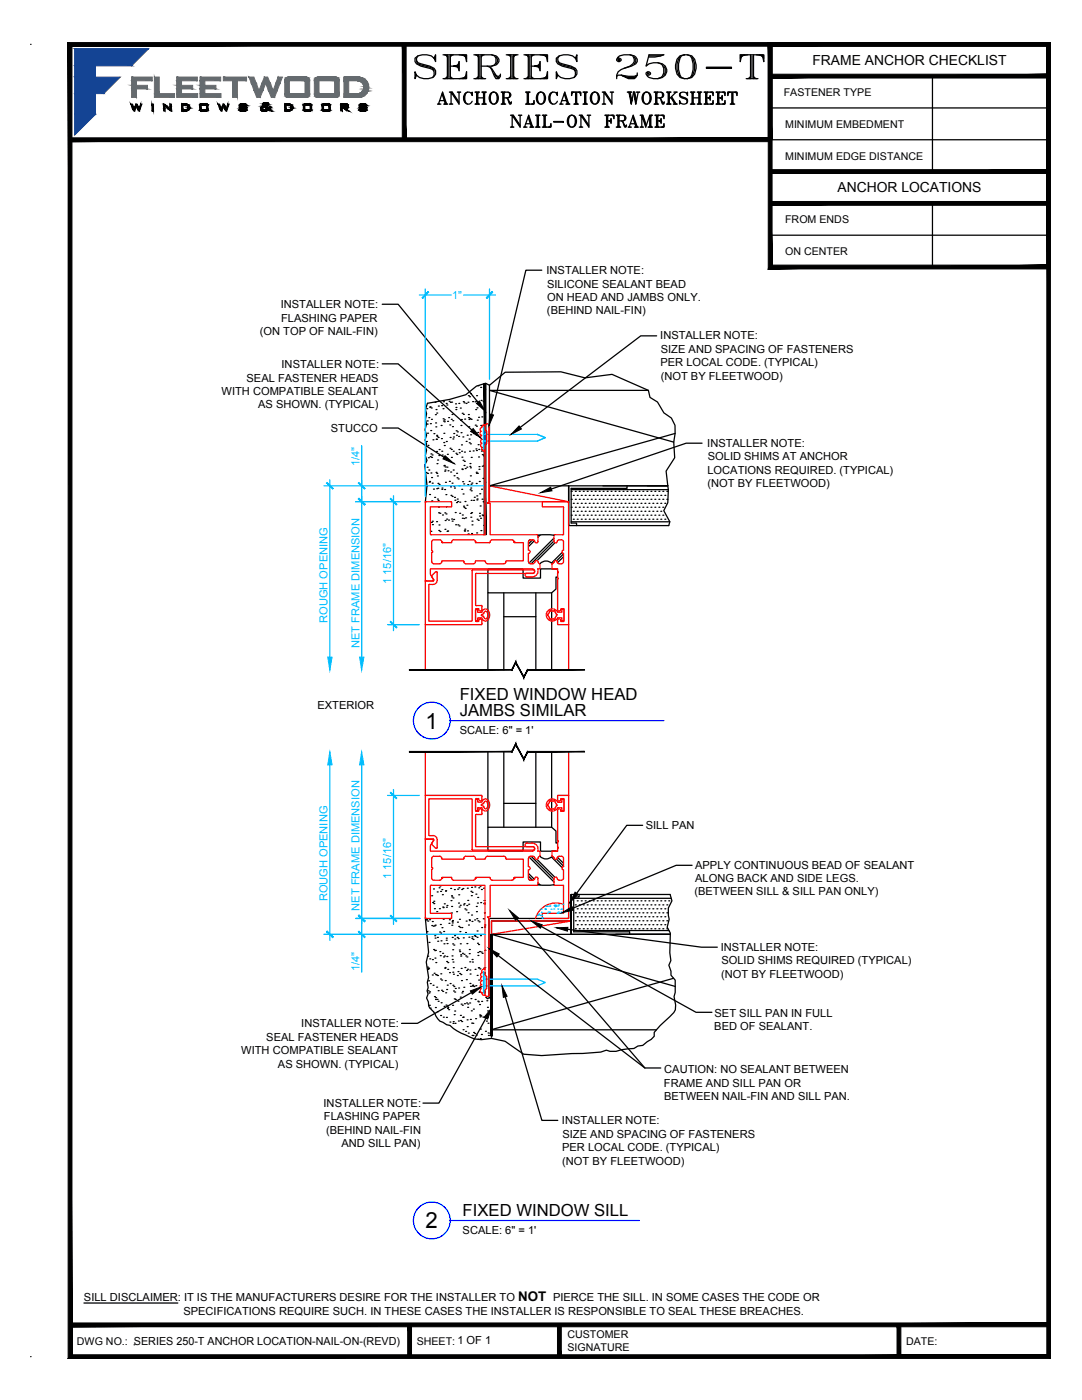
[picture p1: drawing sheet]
<svg xmlns="http://www.w3.org/2000/svg" width="216mm" height="279mm" viewBox="0 0 216 279" stroke-linecap="round" stroke-linejoin="round" font-family="sans-serif">
<defs><g id="words">
<text font-size="8.8" x="81.5" y="16.9">SERIES 250-T</text>
<g font-size="5.3">
<text x="86.1" y="21.9">ANCHOR LOCATION WORKSHEET</text>
<text x="100.5" y="26.5">NAIL-ON FRAME</text>
</g>
<g font-size="4.4">
<text x="84.9" y="145.4">1</text>
<text x="84.9" y="245.2">2</text>
</g>
<g font-size="3.3">
<text x="91.7" y="143">JAMBS SIMILAR</text>
<text x="91.7" y="139.7">FIXED WINDOW HEAD</text>
<text x="92.3" y="242.7">FIXED WINDOW SILL</text>
</g>
<g font-size="2.8">
<text x="162.1" y="13">FRAME ANCHOR CHECKLIST</text>
<text x="167.1" y="38.4">ANCHOR LOCATIONS</text>
</g>
<text font-size="2.7" x="103.4" y="259.6">NOT</text>
<g font-size="2.2" fill="#00bfff">
<text x="90.2" y="59.7">1&quot;</text>
<text x="71.7" y="93.1" transform="rotate(-90 71.7 93.1)">1/4&quot;</text>
<text x="78.1" y="116.6" transform="rotate(-90 78.1 116.6)">1 15/16&quot;</text>
<text x="65.4" y="124.3" transform="rotate(-90 65.4 124.3)">ROUGH OPENING</text>
<text x="71.7" y="129.3" transform="rotate(-90 71.7 129.3)">NET FRAME DIMENSION</text>
<text x="65.4" y="179.9" transform="rotate(-90 65.4 179.9)">ROUGH OPENING</text>
<text x="78.1" y="175.4" transform="rotate(-90 78.1 175.4)">1 15/16&quot;</text>
<text x="71.7" y="181.8" transform="rotate(-90 71.7 181.8)">NET FRAME DIMENSION</text>
<text x="71.7" y="193.8" transform="rotate(-90 71.7 193.8)">1/4&quot;</text>
</g>
<g font-size="2.2">
<text x="109.1" y="54.7">INSTALLER NOTE:</text>
<text x="109.2" y="57.4">SILICONE SEALANT BEAD</text>
<text x="56" y="61.5">INSTALLER NOTE:</text>
<text x="56.1" y="64.2">FLASHING PAPER</text>
<text x="109.1" y="62.8">(BEHIND NAIL-FIN)</text>
<text x="109.2" y="60.1">ON HEAD AND JAMBS ONLY.</text>
<text x="51.8" y="66.9">(ON TOP OF NAIL-FIN)</text>
<text x="131.7" y="67.7">INSTALLER NOTE:</text>
<text x="131.9" y="70.4">SIZE AND SPACING OF FASTENERS</text>
<text x="49.2" y="76.2">SEAL FASTENER HEADS</text>
<text x="56.2" y="73.5">INSTALLER NOTE:</text>
<text x="131.8" y="73.1">PER LOCAL CODE. (TYPICAL)</text>
<text x="131.8" y="75.8">(NOT BY FLEETWOOD)</text>
<text x="44.2" y="78.8">WITH COMPATIBLE SEALANT</text>
<text x="51.5" y="81.5">AS SHOWN. (TYPICAL)</text>
<text x="66" y="86.2">STUCCO</text>
<text x="141.1" y="89.2">INSTALLER NOTE:</text>
<text x="141.2" y="94.6">LOCATIONS REQUIRED. (TYPICAL)</text>
<text x="141.2" y="91.9">SOLID SHIMS AT ANCHOR</text>
<text x="141.2" y="97.3">(NOT BY FLEETWOOD)</text>
<text x="63.3" y="141.4">EXTERIOR</text>
<text x="91.8" y="146.6">SCALE: 6&quot; = 1'</text>
<text x="128.8" y="165.5">SILL PAN</text>
<text x="138.7" y="173.4">APPLY CONTINUOUS BEAD OF SEALANT</text>
<text x="138.6" y="178.7">(BETWEEN SILL &amp; SILL PAN ONLY)</text>
<text x="138.7" y="176">ALONG BACK AND SIDE LEGS.</text>
<text x="143.8" y="189.8">INSTALLER NOTE:</text>
<text x="143.9" y="195.2">(NOT BY FLEETWOOD)</text>
<text x="143.9" y="192.5">SOLID SHIMS REQUIRED (TYPICAL)</text>
<text x="142.6" y="202.9">SET SILL PAN IN FULL</text>
<text x="53.1" y="207.7">SEAL FASTENER HEADS</text>
<text x="60.1" y="205">INSTALLER NOTE:</text>
<text x="142.5" y="205.5">BED OF SEALANT.</text>
<text x="48.1" y="210.4">WITH COMPATIBLE SEALANT</text>
<text x="55.5" y="213.1">AS SHOWN. (TYPICAL)</text>
<text x="132.6" y="214.2">CAUTION: NO SEALANT BETWEEN</text>
<text x="64.6" y="221">INSTALLER NOTE:</text>
<text x="132.5" y="216.9">FRAME AND SILL PAN OR</text>
<text x="132.5" y="219.6">BETWEEN NAIL-FIN AND SILL PAN.</text>
<text x="64.7" y="223.6">FLASHING PAPER</text>
<text x="65.1" y="226.3">(BEHIND NAIL-FIN</text>
<text x="112.1" y="224.4">INSTALLER NOTE:</text>
<text x="112.2" y="227.1">SIZE AND SPACING OF FASTENERS</text>
<text x="68.1" y="229">AND SILL PAN)</text>
<text x="112.2" y="229.8">PER LOCAL CODE. (TYPICAL)</text>
<text x="112.2" y="232.4">(NOT BY FLEETWOOD)</text>
<text x="92.3" y="246.3">SCALE: 6&quot; = 1'</text>
<text x="16.7" y="259.6">SILL DISCLAIMER: IT IS THE MANUFACTURERS DESIRE FOR THE INSTALLER TO</text>
<text x="36.6" y="262.4">SPECIFICATIONS REQUIRE SUCH. IN THESE CASES THE INSTALLER IS RESPONSIBLE TO SEAL THESE BREACHES.</text>
<text x="110.4" y="259.6">PIERCE THE SILL. IN SOME CASES THE CODE OR</text>
</g>
<g font-size="2.1">
<text x="156.4" y="19.2">FASTENER TYPE</text>
<text x="156.7" y="25.5">MINIMUM EMBEDMENT</text>
<text x="156.7" y="31.8">MINIMUM EDGE DISTANCE</text>
<text x="156.7" y="44.5">FROM ENDS</text>
<text x="156.7" y="50.9">ON CENTER</text>
<text x="15.4" y="268.4">DWG NO.: SERIES 250-T ANCHOR LOCATION-NAIL-ON-(REVD)</text>
<text x="83.1" y="268.4">SHEET: 1 OF 1</text>
<text x="113.2" y="267">CUSTOMER</text>
<text x="113.2" y="269.6">SIGNATURE</text>
<text x="180.8" y="268.4">DATE:</text>
</g>
</g></defs>
<!-- layer: HATCH -->
<g fill="none" stroke="#000" stroke-width=".25">
<path d="M93.5 79h.1M93.7 79.2h.1M93.9 78.5h.1M95.1 79h.1M95.4 77h.1M95.9 77.3h.1M96 79.9h.1M96.7 77.7h.1M97.7 76.9v20.1M129.4 77.9h-31.7l36.7 10.3M85 94.3h.1M85.1 88.1h.1"/>
<path d="M85.2 81.6h.1M85.2 93.3h.1M85.2 84.6h.1M85.2 84h.1M85.3 94.5h.1M85.3 86.5h.1M85.4 88.9h.1M85.5 91.3h.1M85.6 83.3h.1M85.6 93.8h.1M85.6 96.2h.1M85.7 96.1h.1"/>
<path d="M85.7 98.7h.1M85.8 81.3h.1M85.8 81.2h.1M85.8 91.1h.1M85.9 84.6h.1M85.9 85.9h.1M86 94.4h.1M86 90.6h.1M86 81.4h.1M86.1 83.7h.1M86.1 91.3h.1M86.1 95.3h.1"/>
<path d="M86.2 100h.1M86.2 90.8h.1M86.2 96.4h.1M86.4 87.8h.1M86.5 97.6h.1M86.6 86.5h.1M86.7 99.3h.1M86.8 80.3h.1M86.9 82.8h.1M86.9 84.4h.1M87 85.2h.1M87 81.7h.1"/>
<path d="M87 94.3h.1M87 87.6h.1M87.1 87.7h.1M87.1 90.1h.1M87.1 86.9h.1M87.2 82.4h.1M87.2 94.5h.1M87.2 97.5h.1M87.2 92.5h.1M87.2 87.1h.1M87.3 99.6h.1M87.3 95h.1"/>
<path d="M87.3 91.8h.1M87.4 97.4h.1M87.4 96.5h.1M87.4 99.9h.1M87.4 87.3h.1M87.5 81h.1M87.6 90.9h.1M87.6 89.7h.1M87.6 96.7h.1M88 84.9h.1M88.1 87.5h.1M88.1 81h.1"/>
<path d="M88.1 90.1h.1M88.2 97.7h.1M88.2 97.4h.1M88.2 90.8h.1M88.4 81.6h.1M88.4 83.6h.1M88.5 80.2h.1M88.5 84h.1M88.5 88.3h.1M88.6 86.5h.1M88.6 93h.1M88.6 92.9h.1"/>
<path d="M88.7 83.8h.1M88.7 84.2h.1M88.7 88.9h.1M88.7 97.7h.1M88.7 94h.1M88.7 91.4h.1M88.8 93.8h.1M88.8 93.2h.1M88.9 96.3h.1M89 98.7h.1M89 80.5h.1M89.1 88.1h.1"/>
<path d="M89.2 80.8h.1M89.2 93.2h.1M89.3 90.7h.1M89.3 84.1h.1M89.4 94h.1M89.5 83.3h.1M89.6 80.1h.1M89.7 96.1h.1M89.8 84.8h.1M89.8 89.5h.1M89.8 87.3h.1M89.9 80.3h.1"/>
<path d="M89.9 97.2h.1M89.9 94.2h.1M90 98.9h.1M90.1 83.7h.1M90.1 89.7h.1M90.1 91.3h.1M90.1 80.3h.1M90.2 96.4h.1M90.2 82.7h.1M90.2 99.1h.1M90.3 85.1h.1M90.3 84h.1"/>
<path d="M90.4 87.6h.1M90.4 93.8h.1M90.4 90.1h.1M90.5 87.2h.1M90.5 92.5h.1M90.5 86.5h.1M90.6 97.1h.1M90.6 94.9h.1M90.7 99.3h.1M90.7 97.4h.1M90.8 99.8h.1M90.9 80.6h.1"/>
<path d="M91 81.7h.1M91 81.3h.1M91 90.5h.1M91 86h.1M91.1 86.9h.1M91.1 94.5h.1M91.2 90.7h.1M91.2 95.3h.1M91.2 99.6h.1M91.3 86.2h.1M91.4 95.6h.1M91.5 87.1h.1"/>
<path d="M91.6 80.5h.1M91.6 89.7h.1M91.6 96.9h.1M91.6 90.4h.1M91.8 81.4h.1M91.9 83.9h.1M92 84.9h.1M92 86.4h.1M92.1 83.7h.1M92.1 88.8h.1M92.1 90.1h.1M92.1 97.7h.1"/>
<path d="M92.2 93.6h.1M92.2 91.2h.1M92.2 82.5h.1M92.2 93.7h.1M92.3 96.1h.1M92.4 87.2h.1M92.4 98.6h.1M92.4 91.9h.1M92.4 80.2h.1M92.5 82.7h.1M92.5 96.6h.1M92.6 92.9h.1"/>
<path d="M92.6 80.4h.1M92.7 92.1h.1M92.7 90.2h.1M92.7 83.6h.1M92.8 93.5h.1M93 80.5h.1M93 88.1h.1M93.1 93.2h.1M93.2 86.9h.1M93.3 96.7h.1M93.4 80.3h.1M93.5 82.7h.1"/>
<path d="M93.5 83.3h.1M93.5 85.2h.1M93.6 83.7h.1M93.6 87.6h.1M93.6 96.1h.1M93.6 88.4h.1M93.7 90.1h.1M93.8 83.5h.1M93.8 93.1h.1M93.8 92.5h.1M93.8 97.7h.1M93.9 93.4h.1"/>
<path d="M93.9 95h.1M93.9 88.6h.1M93.9 86.8h.1M93.9 97.4h.1M94 96.6h.1M94 83.7h.1M94 99.9h.1M94 91.3h.1M94 98h.1M94.2 96.4h.1M94.3 80.2h.1M94.4 90h.1"/>
<path d="M94.5 86.5h.1M94.5 99.9h.1M94.6 99.2h.1M94.8 80.2h.1M94.8 84.9h.1M94.9 81.7h.1M94.9 86.6h.1M95 89.6h.1M95 80.1h.1M95 96.5h.1M95 94.2h.1M95 86.9h.1"/>
<path d="M95.1 85.1h.1M95.1 94.5h.1M95.1 89.9h.1M95.1 99h.1M95.2 99.8h.1M95.2 81.4h.1M95.2 99.6h.1M95.2 83.9h.1M95.3 94.5h.1M95.3 86.3h.1M95.4 88.7h.1M95.5 83.3h.1"/>
<path d="M95.5 91.2h.1M95.5 89.7h.1M95.6 93.1h.1M95.6 93.7h.1M95.6 96.1h.1M95.7 98.5h.1M95.9 84.9h.1M96.1 81.4h.1M96.1 90h.1M96.1 97.6h.1M96.1 89.8h.1M96.1 83.2h.1"/>
<path d="M96.2 99.6h.1M96.2 93h.1M96.2 90.7h.1M96.3 81.6h.1M96.4 95.5h.1M96.4 80.2h.1M96.5 91h.1M96.5 92.9h.1M96.7 96.3h.1M114 97.7h19.4M114 99.6h.1M114 98.1h.1"/>
<path d="M114.4 98.9h.1M114.8 99.6h.1M114.8 98.1h.1M115.2 98.9h.1M115.6 99.6h.1M115.6 98.1h.1M116 98.9h.1M116.4 99.6h.1M116.4 98.1h.1M116.8 98.9h.1M117.2 99.6h.1M117.2 98.1h.1"/>
<path d="M117.6 98.9h.1M118 99.6h.1M118 98.1h.1M118.4 98.9h.1M118.8 99.6h.1M118.8 98.1h.1M119.2 98.9h.1M119.6 99.6h.1M119.6 98.1h.1M120 98.9h.1M120.3 99.6h.1M120.3 98.1h.1"/>
<path d="M120.7 98.9h.1M121.1 99.6h.1M121.1 98.1h.1M121.5 98.9h.1M121.9 99.6h.1M121.9 98.1h.1M122.3 98.9h.1M122.7 99.6h.1M122.7 98.1h.1M123.1 98.9h.1M123.5 99.6h.1M123.5 98.1h.1"/>
<path d="M123.9 98.9h.1M124.3 99.6h.1M124.3 98.1h.1M124.7 98.9h.1M125.1 99.6h.1M125.1 98.1h.1M125.1 97v.5h-11.1v6.9h1v.5M125.5 98.9h.1M125.9 99.6h.1M125.9 98.1h.1M126.3 98.9h.1M126.7 99.6h.1"/>
<path d="M126.7 98.1h.1M127.1 98.9h.1M127.5 99.6h.1M127.5 98.1h.1M127.9 98.9h.1M128.3 99.6h.1M128.3 98.1h.1M128.7 98.9h.1M129.1 99.6h.1M129.1 98.1h.1M129.5 98.9h.1M129.9 99.6h.1"/>
<path d="M129.9 98.1h.1M130.3 98.9h.1M130.7 99.6h.1M130.7 98.1h.1M131.1 98.9h.1M131.5 99.6h.1M131.5 98.1h.1M131.9 98.9h.1M132.3 99.6h.1M132.3 98.1h.1M132.7 98.9h.1M133.1 99.6h.1"/>
<path d="M133.1 98.1h.1M134.7 86.5l-37 10.5h35.6h-13M84.9 100.3l.3-3.4-.4-4.1 .4-.9-.3-1 .2-1.1-.2-.5 .2-.7-.3-.8 .3-1-.3-1 .3-1.2-.2-.9 .2-1.1-.2-.9 .4-1.2 4.4-.8 3.2-.9 2.2-1.7 1.8-.6 .8 .4 3.1-2.6 11.1-.1 4.8 1.2 5.4-.7 7.3 3.2 .3 1.4 1.5 .9 1.3 2.2 1.5 1 .7 1.5v1.6l-.3 1.7 .2 3.1-1.7 2.7 .5 3.7-.1 2.6-.9 1.6 1.3 2.2-.3 .8h-19.9v-7.9v7.9M86 106h.1M86.1 104.3h.1M86.3 104h.1M86.3 104.7h.1M87.1 104.1h.1M87.5 101.2h.1M87.5 102.3h.1M87.6 105.9h.1M87.6 104.8h.1"/>
<path d="M87.8 102.4h.1M87.8 106.1h.1M88.3 102.8h.1M88.8 102.4h.1M88.8 105.6h.1M88.8 103.9h.1M89 102.6h.1M89.1 101.1h.1M89.1 103.6h.1M89.2 106h.1M89.3 106h.1M89.5 103.8h.1"/>
<path d="M90.1 103.6h.1M90.2 104h.1M90.5 103.7h.1M90.8 102.3h.1M90.9 104.7h.1M91.1 100.3h.1M91.3 100.1h.1M91.4 104.7h.1M91.6 105h.1M91.7 102.4h.1M91.7 100.2h.1M92.3 102.8h.1"/>
<path d="M92.3 103.4h.1M92.5 101h.1M92.6 103.5h.1M92.6 101.3h.1M92.6 105.9h.1M92.7 106h.1M92.7 105.6h.1M92.8 100.1h.1M92.8 101.5h.1M92.9 103.3h.1M93.2 100.8h.1M93.3 106h.1"/>
<path d="M93.4 106.6h.1M93.9 102.5h.1M93.9 103.2h.1M94.1 106.5h.1M94.1 102.3h.1M94.2 104h.1M94.2 104.7h.1M95.1 106.4h.1M95.2 103.6h.1M95.4 103.8h.1M95.7 102.4h.1M95.7 103h.1"/>
<path d="M95.8 101h.1M95.9 103.4h.1M96 105.9h.1M96.2 102.8h.1M96.3 102.9h.1M96.4 100.1h.1M96.5 104.9h.1M96.6 100.3h.1M96.7 105.6h.1M114 104.1h19.7M114 102.8h.1M114 101.2h.1"/>
<path d="M114.4 103.6h.1M114.4 102h.1M114.4 100.4h.1M114.8 102.8h.1M114.8 101.2h.1M115.2 103.6h.1M115.2 102h.1M115.2 100.4h.1M115.6 102.8h.1M115.6 101.2h.1M116 103.6h.1M116 102h.1"/>
<path d="M116 100.4h.1M116.4 102.8h.1M116.4 101.2h.1M116.8 103.6h.1M116.8 102h.1M116.8 100.4h.1M117.2 102.8h.1M117.2 101.2h.1M117.6 103.6h.1M117.6 102h.1M117.6 100.4h.1M118 102.8h.1"/>
<path d="M118 101.2h.1M118.4 103.6h.1M118.4 102h.1M118.4 100.4h.1M118.8 102.8h.1M118.8 101.2h.1M119.2 103.6h.1M119.2 102h.1M119.2 100.4h.1M119.6 102.8h.1M119.6 101.2h.1M120 103.6h.1"/>
<path d="M120 102h.1M120 100.4h.1M120.3 102.8h.1M120.3 101.2h.1M120.7 103.6h.1M120.7 102h.1M120.7 100.4h.1M121.1 102.8h.1M121.1 101.2h.1M121.5 103.6h.1M121.5 102h.1M121.5 100.4h.1"/>
<path d="M121.9 102.8h.1M121.9 101.2h.1M122.3 103.6h.1M122.3 102h.1M122.3 100.4h.1M122.7 102.8h.1M122.7 101.2h.1M123.1 103.6h.1M123.1 102h.1M123.1 100.4h.1M123.5 102.8h.1M123.5 101.2h.1"/>
<path d="M123.9 103.6h.1M123.9 102h.1M123.9 100.4h.1M124.3 102.8h.1M124.3 101.2h.1M124.7 103.6h.1M124.7 102h.1M124.7 100.4h.1M125.1 102.8h.1M125.1 101.2h.1M125.5 103.6h.1M125.5 102h.1"/>
<path d="M125.5 100.4h.1M125.9 102.8h.1M125.9 101.2h.1M126.3 103.6h.1M126.3 102h.1M126.3 100.4h.1M126.7 102.8h.1M126.7 101.2h.1M127.1 103.6h.1M127.1 102h.1M127.1 100.4h.1M127.5 102.8h.1"/>
<path d="M127.5 101.2h.1M127.9 103.6h.1M127.9 102h.1M127.9 100.4h.1M128.3 102.8h.1M128.3 101.2h.1M128.7 103.6h.1M128.7 102h.1M128.7 100.4h.1M129.1 102.8h.1M129.1 101.2h.1M129.5 103.6h.1"/>
<path d="M129.5 102h.1M129.5 100.4h.1M129.9 102.8h.1M129.9 101.2h.1M130.3 103.6h.1M130.3 102h.1M130.3 100.4h.1M130.7 102.8h.1M130.7 101.2h.1M131.1 103.6h.1M131.1 102h.1M131.1 100.4h.1"/>
<path d="M131.5 102.8h.1M131.5 101.2h.1M131.9 103.6h.1M131.9 102h.1M131.9 100.4h.1M132.3 102.8h.1M132.3 101.2h.1M132.7 103.6h.1M132.7 100.4h.1M86.1 178.8h.1M86.5 177.4h.1M86.6 179.9h.1"/>
<path d="M87.2 178h.1M87.6 177.2h.1M87.8 176.8h.1M87.9 177.9h.1M88.2 177.5h.1M88.3 178.6h.1M88.9 177.8h.1M89.9 177.3h.1M90 179.7h.1M90.1 178.8h.1M90.2 179h.1M90.4 179.2h.1"/>
<path d="M90.7 177.5h.1M91.3 177.5h.1M91.5 178.6h.1M91.6 177.2h.1M92.1 177.5h.1M92.4 177.3h.1M92.7 176.7h.1M93.2 177.3h.1M93.3 179.7h.1M94 177.9h.1M94.1 178.7h.1M94.1 177.1h.1"/>
<path d="M94.2 178.1h.1M94.7 177h.1M95 178.4h.1M95.3 179.1h.1M95.5 177.2h.1M95.8 176.9h.1M96.1 177.5h.1M96.5 177.3h.1M96.6 179.7h.1M114 178.5h19.7l.4 1.3-.7 1.4v1.5l.1 .7-.4 1.7 .7 1.1-.1 4 .2 1.5-.4 .9 .4 1.2v.8l.8 1v2.4l-.2 .9 .3 1.7v.9a15.4 15.4 0 0 1-3.1 3.2l-1.2 1.3v.8l-.6 .6-1.6 1.2-1 .2-.8 .4-2.5 .3-1.1 .3h-1.2l-.7-.2-1.1 .4-11.8 .7-3.6-.3-3.7-2.6-2.7-.6a5.9 5.9 0 0 1-5.2-.6 8.4 8.4 0 0 1-3.1-1.9l-.7-.2-.7-.5a2.52 2.52 0 0 1-1.6-1.7l-1-1.1-.3-.4v-.8l-.4-.8 .3-.8-.2-.7 .2-.6-.1-1.1 .2-.9-.4-3.1 .4-2-.6-6.8M114 178.5v8v-8M114.5 179.3h19.4"/>
<path d="M115.2 179.8h.1M115.6 178.5v.5h-1.1v7h11.1v.5M116 179.8h.1M116.8 179.8h.1M117.6 179.8h.1M118.4 179.8h.1M119.2 179.8h.1M120 179.8h.1M120.7 179.8h.1M121.5 179.8h.1M122.3 179.8h.1M123.1 179.8h.1"/>
<path d="M123.9 179.8h.1M124.7 179.8h.1M125.5 179.8h.1M126.3 179.8h.1M127.1 179.8h.1M127.9 179.8h.1M128.7 179.8h.1M129.5 179.8h.1M130.3 179.8h.1M131.1 179.8h.1M131.9 179.8h.1M132.7 179.8h.1"/>
<path d="M133.4 179.8h.1M85.1 183.5h.1M85.1 183.6h.1M85.2 185.9h.1M85.3 193h.1M85.4 190.8h.1M85.4 183.8h.1M85.4 193.5h.1M85.4 197.7h.1M85.4 193.3h.1M85.5 195.7h.1M85.5 193.2h.1"/>
<path d="M85.6 198.2h.1M85.6 188.1h.1M85.7 183.6h.1M85.7 197.9h.1M85.8 191.4h.1M85.9 196.3h.1M86.2 184.7h.1M86.3 183.9h.1M86.3 194.6h.1M86.3 191.5h.1M86.3 180.1h.1M86.4 196.6h.1"/>
<path d="M86.5 184.8h.1M86.5 189.5h.1M86.6 180.3h.1M86.6 194.2h.1M86.7 181.3h.1M86.7 198.9h.1M86.7 184.8h.1M86.7 186.7h.1M86.7 189.7h.1M86.8 191.2h.1M86.8 187.2h.1M86.8 184.6h.1"/>
<path d="M86.9 189.7h.1M86.9 199.5h.1M86.9 194.5h.1M86.9 199.1h.1M87 192.1h.1M87 194.6h.1M87.1 197h.1M87.2 181.9h.1M87.2 199.4h.1M87.3 187.1h.1M87.3 194.7h.1M87.3 187.8h.1"/>
<path d="M87.4 199.8h.1M87.4 197.7h.1M87.7 181.3h.1M87.7 186h.1M87.8 189.9h.1M87.8 190.7h.1M87.9 184.5h.1M87.9 195.4h.1M88 194.3h.1M88 186.2h.1M88 187.8h.1M88.1 197.6h.1"/>
<path d="M88.1 195.6h.1M88.2 185.1h.1M88.3 190.3h.1M88.3 197.9h.1M88.4 181h.1M88.4 181.1h.1M88.4 183.4h.1M88.5 191h.1M88.5 185.9h.1M88.6 188.4h.1M88.7 180.4h.1M88.7 190.8h.1"/>
<path d="M88.8 193.2h.1M88.8 193.1h.1M88.8 195.7h.1M88.9 198.1h.1M89 187.6h.1M89.1 187.2h.1M89.1 181.1h.1M89.1 197.5h.1M89.1 191.9h.1M89.2 190.9h.1M89.2 180.7h.1M89.2 188.3h.1"/>
<path d="M89.2 196.6h.1M89.3 193.5h.1M89.4 192.1h.1M89.6 184.3h.1M89.7 183.6h.1M89.7 194.1h.1M89.8 196.3h.1M90.1 182.2h.1M90.1 180.9h.1M90.2 184.7h.1M90.2 190.8h.1M90.2 183.9h.1"/>
<path d="M90.2 191.5h.1M90.2 184.2h.1M90.2 187.1h.1M90.3 183.7h.1M90.3 189.5h.1M90.3 188.4h.1M90.3 194h.1M90.4 196.6h.1M90.4 192h.1M90.5 193.1h.1M90.5 194.4h.1M90.5 197.8h.1"/>
<path d="M90.6 196.9h.1M90.6 188.6h.1M90.6 199.3h.1M90.7 186.7h.1M90.7 198h.1M90.7 187.4h.1M90.9 199.5h.1M90.9 197.3h.1M91.1 181.9h.1M91.2 187.1h.1M91.3 194.7h.1M91.3 184h.1"/>
<path d="M91.4 199.8h.1M91.4 193.9h.1M91.4 187.3h.1M91.5 180.2h.1M91.5 197.2h.1M91.5 184.9h.1M91.6 181h.1M91.7 189.6h.1M91.7 183.5h.1M91.7 189.9h.1M91.7 194.3h.1M91.8 185.9h.1"/>
<path d="M91.8 185.1h.1M91.8 180.7h.1M91.8 188.4h.1M91.8 199h.1M91.9 190.5h.1M91.9 190.8h.1M92 194.5h.1M92 193.3h.1M92.1 195.7h.1M92.1 185.1h.1M92.2 198.2h.1M92.3 190.3h.1"/>
<path d="M92.3 197.9h.1M92.4 187.2h.1M92.5 180.6h.1M92.5 197h.1M92.6 190.5h.1M92.6 180.4h.1M92.8 193.1h.1M92.8 181.4h.1M92.9 186.1h.1M92.9 190.8h.1M93 181.6h.1M93 183.8h.1"/>
<path d="M93.1 195.5h.1M93.1 193.7h.1M93.1 180.7h.1M93.2 188.3h.1M93.2 191h.1M93.3 193.4h.1M93.4 182.2h.1M93.5 184.6h.1M93.5 180.5h.1M93.6 187h.1M93.6 183.6h.1M93.6 190.3h.1"/>
<path d="M93.6 189.5h.1M93.7 183.7h.1M93.7 192h.1M93.8 193.6h.1M93.8 196.3h.1M93.8 194.4h.1M93.9 196.8h.1M94 199.3h.1M94.1 182.6h.1M94.2 187.3h.1M94.2 183.9h.1M94.2 187h.1"/>
<path d="M94.2 191.5h.1M94.3 196.8h.1M94.3 192h.1M94.3 196.6h.1M94.3 196.7h.1M94.4 187.5h.1M94.6 196.9h.1M94.7 186.7h.1M94.7 183.6h.1M94.8 193.5h.1M94.8 199.5h.1M94.8 186.9h.1"/>
<path d="M94.9 196.7h.1M95 180.9h.1M95.1 181.9h.1M95.1 183.3h.1M95.2 187.1h.1M95.2 185.8h.1M95.2 194.7h.1M95.3 180.2h.1M95.3 188.2h.1M95.3 199.8h.1M95.3 190.1h.1M95.4 190.7h.1"/>
<path d="M95.4 183.8h.1M95.4 199.9h.1M95.4 193.1h.1M95.5 188.5h.1M95.5 195.6h.1M95.5 193.2h.1M95.6 198h.1M95.6 184h.1M95.7 197.9h.1M95.7 189.9h.1M95.8 193.4h.1M95.9 186.7h.1"/>
<path d="M95.9 180.1h.1M96 190h.1M96.1 185.1h.1M96.1 199.8h.1M96.2 190.3h.1M96.4 183.4h.1M96.5 193.2h.1M96.6 180.4h.1M96.6 180.3h.1M96.7 182.2h.1M96.7 185h.1M96.7 193.1h.1"/>
<path d="M96.7 184.6h.1M96.8 189.7h.1M96.9 199h.1M97.1 199.7h.1M97.2 199.3h.1M98.1 186.5v20.5M98.1 186.5h35.7M98.1 186.5l36.6 10.4M114 186.5h19.7h-10.9M114 180.1v3.2M114.5 185.7h19M114.8 185.3h.1"/>
<path d="M114.8 183.8h.1M114.8 182.2h.1M114.8 180.6h.1M115.2 184.5h.1M115.2 183h.1M115.2 181.4h.1M115.6 185.3h.1M115.6 183.8h.1M115.6 182.2h.1M115.6 180.6h.1M116 184.5h.1M116 183h.1"/>
<path d="M116 181.4h.1M116.4 185.3h.1M116.4 183.8h.1M116.4 182.2h.1M116.4 180.6h.1M116.8 184.5h.1M116.8 183h.1M116.8 181.4h.1M117.2 185.3h.1M117.2 183.8h.1M117.2 182.2h.1M117.2 180.6h.1"/>
<path d="M117.6 184.5h.1M117.6 183h.1M117.6 181.4h.1M118 185.3h.1M118 183.8h.1M118 182.2h.1M118 180.6h.1M118.4 184.5h.1M118.4 183h.1M118.4 181.4h.1M118.8 185.3h.1M118.8 183.8h.1"/>
<path d="M118.8 182.2h.1M118.8 180.6h.1M119.2 184.5h.1M119.2 183h.1M119.2 181.4h.1M119.6 185.3h.1M119.6 183.8h.1M119.6 182.2h.1M119.6 180.6h.1M120 184.5h.1M120 183h.1M120 181.4h.1"/>
<path d="M120.3 185.3h.1M120.3 183.8h.1M120.3 182.2h.1M120.3 180.6h.1M120.7 184.5h.1M120.7 183h.1M120.7 181.4h.1M121.1 185.3h.1M121.1 183.8h.1M121.1 182.2h.1M121.1 180.6h.1M121.5 184.5h.1"/>
<path d="M121.5 183h.1M121.5 181.4h.1M121.9 185.3h.1M121.9 183.8h.1M121.9 182.2h.1M121.9 180.6h.1M122.3 184.5h.1M122.3 183h.1M122.3 181.4h.1M122.7 185.3h.1M122.7 183.8h.1M122.7 182.2h.1"/>
<path d="M122.7 180.6h.1M123.1 184.5h.1M123.1 183h.1M123.1 181.4h.1M123.5 185.3h.1M123.5 183.8h.1M123.5 182.2h.1M123.5 180.6h.1M123.9 184.5h.1M123.9 183h.1M123.9 181.4h.1M124.3 185.3h.1"/>
<path d="M124.3 183.8h.1M124.3 182.2h.1M124.3 180.6h.1M124.7 184.5h.1M124.7 183h.1M124.7 181.4h.1M125.1 185.3h.1M125.1 183.8h.1M125.1 182.2h.1M125.1 180.6h.1M125.5 184.5h.1M125.5 183h.1"/>
<path d="M125.5 181.4h.1M125.9 185.3h.1M125.9 183.8h.1M125.9 182.2h.1M125.9 180.6h.1M126.3 184.5h.1M126.3 183h.1M126.3 181.4h.1M126.7 185.3h.1M126.7 183.8h.1M126.7 182.2h.1M126.7 180.6h.1"/>
<path d="M127.1 184.5h.1M127.1 183h.1M127.1 181.4h.1M127.5 185.3h.1M127.5 183.8h.1M127.5 182.2h.1M127.5 180.6h.1M127.9 184.5h.1M127.9 183h.1M127.9 181.4h.1M128.3 185.3h.1M128.3 183.8h.1"/>
<path d="M128.3 182.2h.1M128.3 180.6h.1M128.7 184.5h.1M128.7 183h.1M128.7 181.4h.1M129.1 185.3h.1M129.1 183.8h.1M129.1 182.2h.1M129.1 180.6h.1M129.5 184.5h.1M129.5 183h.1M129.5 181.4h.1"/>
<path d="M129.9 185.3h.1M129.9 183.8h.1M129.9 182.2h.1M129.9 180.6h.1M130.3 184.5h.1M130.3 183h.1M130.3 181.4h.1M130.7 185.3h.1M130.7 183.8h.1M130.7 182.2h.1M130.7 180.6h.1M131.1 184.5h.1"/>
<path d="M131.1 183h.1M131.1 181.4h.1M131.5 185.3h.1M131.5 183.8h.1M131.5 182.2h.1M131.5 180.6h.1M131.9 184.5h.1M131.9 183h.1M131.9 181.4h.1M132.3 185.3h.1M132.3 183.8h.1M132.3 182.2h.1"/>
<path d="M132.3 180.6h.1M132.7 184.5h.1M132.7 183h.1M132.7 181.4h.1M133.1 185.3h.1M133.1 183.8h.1M133.1 182.2h.1M133.1 180.6h.1M134.4 195.2l-36.4 10.3h33M85.7 200.6h.1M85.8 201.2h.1M86.9 201.1h.1"/>
<path d="M87.3 201.9h.1M87.9 202.7h.1M88 200.1h.1M88.5 203h.1M88.6 200.8h.1M89 200.6h.1M89.1 203h.1M89.3 200.8h.1M89.3 201.3h.1M89.4 201.1h.1M89.5 201.5h.1M89.8 204h.1"/>
<path d="M90.3 200.6h.1M90.4 204.2h.1M90.4 203.9h.1M90.6 202.5h.1M90.7 201.8h.1M90.8 204.2h.1M91.5 203.8h.1M91.9 202.6h.1M91.9 203.7h.1M92 200.4h.1M92.1 203.9h.1M92.3 200.6h.1"/>
<path d="M92.3 203h.1M92.4 205.5h.1M92.4 203h.1M92.7 200.3h.1M92.9 205.8h.1M93.1 200.2h.1M93.2 203.5h.1M93.2 204.9h.1M93.3 201h.1M93.3 200.4h.1M93.4 206.2h.1M93.7 200.2h.1"/>
<path d="M93.9 203.4h.1M94.1 201.7h.1M94.1 204.2h.1M94.2 206.6h.1M94.3 204.2h.1M94.4 206.7h.1M94.5 201.4h.1M94.5 206.1h.1M94.7 206.3h.1M94.9 203.3h.1M95 206.6h.1M95.4 207.4h.1"/>
<path d="M95.7 200.5h.1M95.7 202.6h.1M95.8 202.9h.1M95.8 202.6h.1M95.8 207.3h.1M95.8 205.4h.1M95.9 202.8h.1M96.1 206.5h.1M96.4 203h.1M96.6 203.1h.1M96.9 205.8h.1M97.1 203.8h.1"/>
<path d="M97.3 201h.1M97.3 203h.1M97.3 201.8h.1M97.4 204.2h.1M97.4 206.2h.1M97.5 206.6h.1M97.8 206.2h.1"/>
</g>
<!-- layer: MISC -->
<g fill="#000" stroke="#000" stroke-width=".2">
<path d="M96.6 76.6v30.1h.4zM96.6 76.6h.4v30.1z"/>
<path d="M97.9 186.5l.4 20.2v-20.2zM97.9 186.5l.4 20.2h-.4z"/>
</g>
<path d="M96.8 76.6h.1M111.3 113.5h-3.4v1.9h-3.5v-1.9h-7v4.8h12.7l.8-.7v-2.4h.4M111.3 168.2h-.4v-2.3l-.8-.8h-12.7v4.8h7v-1.9h3.5v1.9h3.4M97.6 183.3h15.9v-3.2h.5v3.7h-15.9v15.4h-.5zM98.1 206.7h.1" fill="none" stroke="#000" stroke-width=".25"/>
<!-- layer: SEALANT -->
<path d="M96.2 87.7l-.3 .4 .2 .4-.2 .2v.4a.33 .33 0 0 1 .3 .2 .33 .33 0 0 1-.1 .3l.2 .3 .4 .1M96.6 90l.2 .1M96.8 84.8h-.3l-.3 .2a.35 .35 0 0 1-.3 .5l-.1 .3 .2 .3-.2 .4 .3 .4-.2 .4 .3 .4M97.7 97l15.8 3.1h-15.8M96.1 196.5l-.3 .4 .2 .4-.2 .3 .1 .3a.35 .35 0 0 1 .3 .5l.3 .2h.3M96.1 194.9l-.2 .4 .3 .4M96.2 195.7l-.3 .4 .2 .4M96.7 193.4l-.4 .1-.2 .3a.31 .31 0 0 1 .1 .3 .31 .31 0 0 1-.3 .2v.4l.2 .2M96.8 193.3l-.2 .1M112.4 180.5a4.2 4.2 0 0 0-5.5 2.8" fill="none" stroke="#f00" stroke-width=".25"/>
<!-- layer: DIM -->
<g fill="none" stroke="#00bfff" stroke-width=".25">
<path d="M83.7 58.9h6.3M84.9 57.7v41.4M92.5 58.9h6.4M97.7 57.7v18M64.6 97h31.9M65.8 95.8v36.8M72.2 88.9v43.7M78.5 98.9v26.9M96.5 85.3h.3v4.1h-.3zM96.8 86.7h10.4M107.2 86.7l1.6 .6-1.6 .7h-10.4M107.2 86.7l1.6 .6-1.6 .7"/>
<path d="M71 100.1h12.8M77.3 124.7h6.4M65.8 151.2v36.5M72.2 151.2v42.8M77.3 158.7h6.4M78.5 157.6v26.9M64.6 186.5h32.3M71 183.3h12.8M96.5 194h.3v4.2h-.3zM96.8 195.4h10.4l1.6 .7-1.6 .7h-10.4"/>
</g>
<!-- layer: FRAME -->
<g fill="none" stroke="#f00" stroke-width=".25">
<path d="M96.8 85v.8l.3 .3v2.4l-.3 .4v17.8h-10.8l-.1-.1M96.8 84.9a.39 .39 0 0 1 .4-.3 .39 .39 0 0 1 .4 .3v15.2l-.4 .3h.6v6.3h9.4M84.9 115.8l.1 .1M85 115.9l-.1 .2v8.6h11.1l.2-.2M86.1 108.1v1.8l.2 .2-.2 .2 .1 1.8 .1 .3 .2 .1M86.2 108.1v-.2l.3-.2h1.2l.3 .1 .1 .3M86.5 115.6l-.3-.8 .7-.7h.2l.2 1.6a1.2 1.2 0 0 1-1.7 1v7.3h8.5l.1-.2M86.5 115.6v.2l-.1 .1M86.5 112.5h1.2M86.5 115.7l-.1 .2h-1.4M88.1 112.1l.2-.2h4.1l.2 .2M88.1 108.1h.1"/>
<path d="M88.1 108.2l.2 .1h1.7l.1-.1M88.1 108.1v.1M88.1 112.1h.1M88.1 112.1l-.1 .3-.2 .1M90.1 108.1l.1-.2 .3-.2h4l.2 .1 .2 .3M90.1 100.3v.7M90.1 108.1v.1M90.1 101l-.1 .1h-4.1v5.5M90.1 100.2l-.1-.1h-5l-.1 .1v15.6M92.5 112.1l.2 .3 .2 .1M92.5 112.1h.1M92.9 112.5h1.6"/>
<path d="M94.2 113.9v9.9M94.9 108.1h.1M94.9 108.2l.1 .1h2.7l.1-.1M94.9 112.1l.1-.2h1.7l.2 .2M94.9 108.1v.1M94.9 112.1h.1M94.9 112.1l-.2 .3-.2 .1M94.9 114.6v6.1l.1 .2h1M96.8 112.1h.1M96.9 112.1v.2l.4 .2M97.2 112.5h3.3M97.8 108.1v.1"/>
<path d="M97.8 108.1l.1-.2 .3-.2h4l.2 .1 .2 .3M100.9 112.1h.1M101 112.1l-.2 .3-.2 .1M102.6 108.1h.1M102.6 108.2l.1 .1M102.6 108.1v.1M102.7 108.3h1.7v3.6h-3.3l-.2 .2M105.1 114.4a.35 .35 0 0 0-.3 .3 .35 .35 0 0 0 .3 .4M105.4 108.1v1.7a.33 .33 0 0 1 .4 .3 .33 .33 0 0 1-.4 .3l.1 1.7 .2 .3 .2 .1M105.8 112.5h.5M106.2 113.5h-20.3v1.2l.6 1.1M106.2 113.5a.46 .46 0 0 1 .5 .5 .46 .46 0 0 1-.5 .4"/>
<path d="M106.3 114.4h-11.3l-.1 .2M106.3 113.7h-12l-.1 .2M106.3 107.7l-.6 .1-.2 .3M106.3 113.7a.36 .36 0 0 1 .4 .4 .36 .36 0 0 1-.4 .3M106.3 112.5l.4-.2a.39 .39 0 0 1 .3-.4 .39 .39 0 0 1 .4 .4l.4 .2M106.3 107.7l.4 .4M106.7 114.1h.1M107.2 106.7l.1 .1 .1 1.2a.33 .33 0 0 1-.3 .4 .33 .33 0 0 1-.4-.3M107.7 112.5v1h-.4a1.15 1.15 0 0 1-1.1 1.6h-1.1M110.1 112.5v1h1M110.4 113.5h.9v.5M110.5 112.1v.1"/>
<path d="M110.5 112.1l-.4 .4M110.5 112.2l.2-.3h.3l.2 .4 .4 .2M110.7 106.7l-.2 .1v1.2a.33 .33 0 0 0 .4 .4 .33 .33 0 0 0 .3-.3M111.2 108.1l.2-.3a.93 .93 0 0 1 1 .1v.2M111.3 114l.1 .2-.1 .1M111.3 114.3v1l.1 .2-.1 .1v6a.33 .33 0 0 0 .4 .3 .33 .33 0 0 0 .2-.4h.6v2.5h-.6v-.2M111.6 112.5h.4M112.3 101.1l.2 .2M112.4 108.1l.1 1.7a.33 .33 0 0 0-.4 .3 .33 .33 0 0 0 .4 .3l-.1 1.7-.3 .4M112.4 101.3v5.3M112.5 106.6l-.2 .1h-1.6M113.5 100.3v33.4"/>
<path d="M113.5 100.2l-.2-.1h-5l-.1 .1v.8l.1 .1h4M84.9 124.7v9M94.9 121.6h.4v.6h.8a.77 .77 0 0 1 .9-.7 .77 .77 0 0 1 .7 .8 1.17 1.17 0 0 1-.9 1.7l-.3-.1-.4-.6h-.8v.6h-.4zM96.1 120.8l.1 .8a.37 .37 0 0 1-.4 .3 .37 .37 0 0 1-.3-.4h-.5l-.1 .1v2.3l.1 .1h.5a.37 .37 0 0 1 .2-.4 .37 .37 0 0 1 .5 .2v.7M96.3 122.9l.3 .3M96.5 122.3a.35 .35 0 0 1 .3-.3 .35 .35 0 0 1 .4 .2 .75 .75 0 0 1 .2 .8 .75 .75 0 0 1-.6 .5l-.3-.3M96.6 122.3l-.6 .4v.2l.3 .1M109.3 122a1.2 1.2 0 0 1 2 .2h.8v-.6h.4v2.3h-.4v-.6h-.8a1.22 1.22 0 0 1-1.7 .5 1.22 1.22 0 0 1-.3-1.8zM110.1 122a.27 .27 0 0 0-.4-.1 .27 .27 0 0 0-.1 .3l-.1 .3a.27 .27 0 0 0-.3 .2 .27 .27 0 0 0 .3 .3l.1 .2a.26 .26 0 0 0 .1 .4 .26 .26 0 0 0 .4-.1M110.1 121.9h.5l.2 .2M110.8 122.1l.1 .4a.27 .27 0 0 1 .3 .2 .27 .27 0 0 1-.2 .3l-.2 .4M110.8 123.4l-.2 .2-.5-.1"/>
<path d="M111.3 123.8a.33 .33 0 0 1 .3-.3 .33 .33 0 0 1 .3 .3M111.3 124.5l.1 .2h1.9l.2-.2M111.3 123.8v.7M84.9 150v8.7M94.2 159.6v9.9M94.2 159.6l-.1-.2h-8.5v7.2l.1 .2a1.17 1.17 0 0 1 1.5 .5l-.1 2-.2-.1-.7-.6v-.3l.3-.5M94.9 159.5h.4v.6h.8a.77 .77 0 0 1 .9-.7 .77 .77 0 0 1 .7 .8 1.17 1.17 0 0 1-.9 1.6l-.3-.1-.4-.5h-.8v.6h-.4zM109.3 159.9a1.22 1.22 0 0 1 2 .2h.8v-.6h.4v2.3h-.4v-.6h-.8a1.21 1.21 0 0 1-1.8 .5 1.21 1.21 0 0 1-.2-1.8zM110.1 159.9a.26 .26 0 0 0-.4-.1 .26 .26 0 0 0-.1 .3l-.1 .3a.27 .27 0 0 0-.3 .3 .27 .27 0 0 0 .3 .2l.1 .3a.27 .27 0 0 0 .1 .3 .27 .27 0 0 0 .4-.1M110.1 159.9l.5-.1 .2 .2M110.8 160l.2 .4a.27 .27 0 0 1 .2 .3 .27 .27 0 0 1-.3 .2l-.1 .4M113.5 150v33.2"/>
<path d="M113.5 158.9l-.2-.2h-1.9l-.1 .2v.6a.34 .34 0 0 0 .4 .4 .34 .34 0 0 0 .2-.5h.6v2.5h-.6a.33 .33 0 0 0-.2-.5 .33 .33 0 0 0-.4 .4v5.9l.1 .2-.1 .2v1M84.9 167.6v15.6l.1 .1h5l.1-.1M85 167.5l1.4-.1 .1 .2M85 167.4l-.1 .2M85.9 176.8v5.5h4.1l.1 .1M85.9 176.8l.1-.1h10.8v17.8l.3 .4v2.4l-.3 .3v.9M86.2 175.3v.2l.3 .2M86.4 167.4l.1 .1v.2M86.5 167.7l-.6 1.1v1.1h20.3M86.5 175.7h1.2M88.1 171.3l.2 .2h4.1l.2-.2M88.1 175.2l.2-.1h1.7l.1 .1"/>
<path d="M88.1 175.3h.1M88.1 171.3h.1M88.1 175.2v.1M88.1 171.3l-.1-.4h-.2h-1.3l-.3 .2-.1 2 .2 .2-.2 .2v1.8M88.1 175.3l-.1 .3-.2 .1M90.1 175.3l.4 .4M90.5 175.7h4M94.2 169.5l.1 .2h12M94.9 175.3h.1M94.9 175.3l.1-.2h2.7l.2 .4 .3 .2M94.9 171.3l-.2-.4h-.2h-1.6l-.3 .2-.1 .2M94.9 175.3l-.2 .3-.2 .1"/>
<path d="M94.9 168.8l.1 .2h11.3M95 162.6l1.1-.1 .1-.8a.37 .37 0 0 0-.5-.2 .37 .37 0 0 0-.2 .4l-.6-.1v-2.3l.6-.1a.36 .36 0 0 0 .2 .4 .36 .36 0 0 0 .5-.3v-.6l-.2-.2h-11.1v8.6l.1 .2M95 162.5l-.1 .2v6.1M96.5 160.2a.35 .35 0 0 1 .3-.3 .35 .35 0 0 1 .4 .2 .76 .76 0 0 1 .2 .8 .76 .76 0 0 1-.6 .5l-.3-.3M96.6 160.2l-.6 .3v.3l.6 .2M96.8 171.3h.1M97.2 170.9h3.4h.2l.2 .4M97.3 170.9l-.4 .2-.2 .4h-1.7l-.1-.2M97.8 175.2v.1M98.2 175.7h4M100.9 171.3l.2 .2h3.3v3.6h-1.7M102.6 175.3l-.2 .3-.2 .1"/>
<path d="M102.6 175.3h.1M102.6 175.2v.1M102.7 175.1l-.1 .1M105.1 169h1.1M105.1 168.3h1.1M105.1 168.3a.35 .35 0 0 0-.3 .3 .35 .35 0 0 0 .3 .4M105.5 175.3v.2l.4 .2M105.8 175.7h.5M106.2 168.3a1.15 1.15 0 0 1 1.1 1.6h.4v1l-.3 .2a.39 .39 0 0 1-.4 .4 .39 .39 0 0 1-.3-.4l-.4-.2M106.2 169a.46 .46 0 0 1 .5 .4 .46 .46 0 0 1-.5 .5M106.3 170.9h-.4l-.4 .2-.1 1.9a.32 .32 0 0 1 .4 .3 .32 .32 0 0 1-.4 .3v1.7M106.3 168.9a.36 .36 0 0 1 .4 .4 .36 .36 0 0 1-.4 .4"/>
<path d="M106.3 175.7l.4-.4a.32 .32 0 0 1 .4-.3 .32 .32 0 0 1 .3 .3l-.1 1.3-.1 .1M106.7 169.3h.1M107.2 176.7h-9.4v6.3h-.6l.4 .3v15.2M110.5 171.2h.1M110.5 171.2l.4 .3 .2-.1 .1-.3a.86 .86 0 0 1 1.2 0l.1 1.8a.33 .33 0 0 0-.4 .4 .33 .33 0 0 0 .4 .3l-.1 1.7M110.7 176.7h1.6l.2 .1M110.8 161.3l-.2 .2-.5-.1M111.1 169.9h-1v1l.4 .3M111.3 169.4v.5h-.9M111.3 169.1l.1 .1-.1 .2M111.6 175.7h.4M111.6 175.7l-.4-.4a.33 .33 0 0 0-.4-.3 .33 .33 0 0 0-.3 .4v1.2l.2 .1"/>
<path d="M112.4 176.8v5.4M112.4 175.3l-.1 .3-.2 .1M90.1 182.4v.8M96.8 198.5a.39 .39 0 0 0 .4 .4 .39 .39 0 0 0 .4-.4M108.2 182.4v.8l.1 .1h5l.2-.1M112.5 182.1l-.2 .2h-4l-.1 .1"/>
</g>
<!-- layer: GLASS -->
<path d="M97.4 118.3v15.4M100.5 118.3v15.4M106.9 118.3v15.4M110.1 118.3v15.4M100.5 123.1h6.4M97.4 150v15.1M100.5 150v15.1M106.9 150v15.1M110.1 150v15.1M100.5 160.3h6.4" fill="none" stroke="#000" stroke-width=".25"/>
<g fill="#000" stroke="#000" stroke-width=".2">
<path d="M81.7 133.6v.1l20.4-.1zM81.7 133.7l20.4-.1 .1 .1zM102.9 132.1l-.8 1.5 .1 .1zM102.9 132.1v.2l-.7 1.4zM102.9 132.1v.2l1.6 2.7zM102.9 132.3l1.6 2.7v.3zM105.3 133.6l-.8 1.4v.3zM105.3 133.6l.1 .1-.9 1.6zM105.3 133.6l.1 .1 11.2-.1zM105.4 133.7l11.2-.1v.1z"/>
<path d="M81.7 150v.1l20.4-.1zM81.7 150.1l20.4-.1 .1 .1zM102.9 148.4l-.8 1.6 .1 .1zM102.9 148.4v.3l-.7 1.4zM102.9 148.4v.3l1.6 2.7zM102.9 148.7l1.6 2.7v.3zM105.3 150l-.8 1.4v.3zM105.3 150l.1 .1-.9 1.6zM105.3 150l.1 .1 11.2-.1zM105.4 150.1l11.2-.1v.1z"/>
</g>
<!-- layer: GASKET -->
<path d="M97.7 97v3.1M98.1 183.8h15.9l-15.9 2.7z" fill="none" stroke="#f00" stroke-width=".25"/>
<!-- layer: FRAME -->
<g fill="none" stroke="#000" stroke-width=".25">
<path d="M105.7 107.8l-.2 .1M106.3 107.7l-.9 .9M106.6 107.9l-1.2 1.2M107.4 106.8l1.6-.1 1.6 .1M107.8 112.5a1.64 1.64 0 0 1 2.4 0M107.8 106.8l-.5 .4M110.5 108l-4.5 4.5M110.5 107.4l-5 5M110.7 108.3l-3.5 3.6M112.1 110.3l-2.1 2.1M112.4 111.1l-1.2 1.2M112.4 110.5l-1.4 1.4"/>
<path d="M105.4 174.3l1.2 1.2M105.4 174.9l.9 .8M105.5 175.5l.2 .1M105.5 171l5 5M106 170.9l4.5 4.5M107.2 171.5l3.5 3.6M107.3 176.2l.5 .4M107.4 176.6l1.6 .1 1.6-.1M107.8 170.9a1.64 1.64 0 0 0 2.4 0M110 171l2.1 2.1M111 171.5l1.4 1.4M111.2 171.1l1.2 1.2"/>
</g>
<!-- layer: HATCH1 -->
<g fill="none" stroke="#00bfff" stroke-width=".25">
<path d="M107.2 182.7h.1M107.5 182.6h.1M107.5 182.4h.1M107.8 182.7h.1M108 181.5h.1M108 182.1h.1M108.1 182.7h.1M108.1 183.1h.1M108.2 183.3h.1M108.7 181.4h.1M108.8 181.5h.1M108.8 181.4h.1"/>
<path d="M108.9 180.9h.1M109 180.8h.1M109.2 182.3h.1M109.2 180.9h.1M109.4 182h.1M109.6 180.8h.1M109.7 182.1h.1M109.7 180.8h.1M109.9 181.5h.1M110.5 181.4h.1M110.6 180.7h.1M110.6 180.8h.1"/>
<path d="M110.7 180.7h.1M110.8 180.9h.1M110.9 180.7h.1M110.9 180.8h.1M111.2 182.3h.1M111.3 181.4h.1M111.3 180.8h.1M111.4 182h.1M111.4 180.6h.1M111.5 182.2h.1M111.9 181.5h.1M111.9 182h.1"/>
<path d="M112 182.2h.1M112 182.1h.1M112.1 181.4h.1M112.3 180.5h.1"/>
</g>
<!-- layer: 0 -->
<g fill="#000" stroke="#000" stroke-width=".2">
<path d="M97.7 82.6l.8 .2-.9 2.2zM107.9 98.3l2-1.1 .2 .8zM114.8 178l.6 .5-1.7 1.6zM93.9 197.8l2.1-.9-1.8 1.5zM106 183.8l2.2 .8-.4 .6zM111 185.2l2.3-.1-.1 .7zM112.2 182.2l1.9-1.3 .3 .7zM98.1 201.2l-.8 2.2-.7-.4z"/>
<path d="M80.3 8.8l.7 19.1v-19.1zM80.3 8.8l.7 19.1h-.7z"/>
<path d="M153.3 8.8l.8 19.1v-19.1zM153.3 8.8l.8 19.1h-.8z"/>
<path d="M14 27.5v.8l139.7-.8zM14 28.3l139.7-.8v.8z"/>
<path d="M13.6 271.1l195.3-.7h-194.5zM13.6 271.1l195.3-.7 .7 .7zM208.9 9.2v261.2l.7 .7zM208.9 9.2l.7-.7v262.6zM14.4 9.2h194.5l.7-.7zM13.6 8.5h196l-195.2 .7zM13.6 8.5l.8 261.9v-261.2zM13.6 8.5l.8 261.9-.8 .7z"/>
</g>
<path d="M6 8.8h.1M6 270.8h.1" fill="none" stroke="#000" stroke-width=".2"/>
<!-- layer: BORDER -->
<g fill="#000" stroke="#000" stroke-width=".2">
<path d="M14 264v.8l195.3-.8zM14 264.8l195.3-.8v.8z"/>
<path d="M81.4 264.4l.7 6.4v-6.4zM81.4 264.4l.7 6.4h-.7z"/>
<path d="M111.2 264.4l.8 6.4v-6.4zM111.2 264.4l.8 6.4h-.8z"/>
<path d="M179 264.4l.8 6.4v-6.4zM179 264.4l.8 6.4h-.8z"/>
</g>
<path d="M26.7 268.4h.1" fill="none" stroke="#000" stroke-width=".2"/>
<!-- layer: VENT -->
<g fill="#144494" stroke="#144494" stroke-width=".2">
<path d="M14.9 18.7h4.2v4.1z"/>
<path d="M14.9 9.7l11.4 3.4 3.4-3.4zM14.9 9.7l11.4 3.4h-11.4z"/>
<path d="M14.9 13.1l4.2 2.3v-2.3zM14.9 13.1l4.2 2.3h-4.2z"/>
<path d="M14.9 15.4l5.8 3.3 3.3-3.3zM14.9 15.4l5.8 3.3h-5.8z"/>
<path d="M14.9 18.7v4.1h4.2zM14.9 22.8h4.2l-4.2 4.2z"/>
</g>
<g fill="#656b6f" stroke="#656b6f" stroke-width=".2">
<path d="M26.3 15.4l4.1 .7v-.7zM26.3 15.4l4.1 .7h-4.1z"/>
<path d="M26.3 16.1l.9 .9v-.9zM26.3 16.1l.9 .9h-.9z"/>
<path d="M26.3 17l3.1 .8v-.8zM26.3 17l3.1 .8h-3.1z"/>
<path d="M26.3 17.8l.9 1.6v-1.6zM26.3 17.8l.9 1.6h-.9z"/>
<path d="M68.6 15.4h3.3zM68.6 15.4h3.3z"/>
<path d="M68.6 15.4l3.7 .1zM68.6 15.4l3.7 .1h-3.7z"/>
<path d="M68.6 15.5l4 .2-.3-.2zM68.6 15.5l4 .2h-4z"/>
<path d="M68.6 15.7l4.3 .2-.3-.2zM68.6 15.7l4.3 .2h-4.3z"/>
<path d="M68.6 15.9l4.5 .2-.2-.2zM68.6 15.9l4.5 .2h-4.5z"/>
<path d="M71.3 16.1h1.8zM71.3 16.1h1.8z"/>
<path d="M71.6 16.1l1.6 .1zM71.6 16.1l1.6 .1z"/>
<path d="M71.7 16.2h1.5zM71.7 16.2h1.5z"/>
<path d="M71.8 16.2l1.4 .1v-.1zM71.8 16.2l1.4 .1z"/>
<path d="M72 16.3l1.3 .2-.1-.2zM72 16.3l1.3 .2h-1.1z"/>
<path d="M72.2 16.5h1.1zM72.2 16.5h1.1z"/>
<path d="M72.2 16.5l1.2 .1-.1-.1zM72.2 16.5l1.2 .1h-1.1z"/>
<path d="M72.3 16.6l1.2 .2-.1-.2zM72.3 16.6l1.2 .2h-1z"/>
<path d="M72.5 16.8l1 .1zM72.5 16.8l1 .1z"/>
<path d="M72.5 16.9l1 .2v-.2zM72.5 16.9l1 .2h-1z"/>
<path d="M72.5 17.1l1.1 .1-.1-.1zM72.5 17.1l1.1 .1h-1z"/>
<path d="M72.6 17.2l1 .1zM72.6 17.2l1 .1z"/>
<path d="M72.6 17.3l1 .2v-.2zM72.6 17.3l1 .2h-1z"/>
<path d="M72.6 17.5l1 .1zM72.6 17.5l1 .1z"/>
<path d="M72.6 17.6l.9 .2 .1-.2zM72.6 17.6l.9 .2h-1z"/>
<path d="M72.5 17.8l1 .2v-.2zM72.5 17.8l1 .2h-1z"/>
<path d="M72.5 18h1zM72.5 18h1z"/>
<path d="M72.5 18l.9 .2 .1-.2zM72.5 18l.9 .2h-1.1z"/>
<path d="M72.3 18.2l1 .1 .1-.1zM72.2 18.3l.1-.1 1 .1z"/>
<path d="M72.2 18.3h1.1zM72.2 18.4h1.1z"/>
<path d="M72.2 18.4l1 .1 .1-.1zM72 18.5l.2-.1 1 .1z"/>
<path d="M72 18.5l1.2 .1v-.1zM71.8 18.6l.2-.1 1.2 .1z"/>
<path d="M71.8 18.6h1.4zM71.7 18.6h1.5z"/>
<path d="M71.7 18.6h1.5zM71.6 18.7h1.5z"/>
<path d="M71.6 18.7h1.5zM71.3 18.7h1.8z"/>
<path d="M68.6 16.1l1 2.6v-2.6zM68.6 16.1l1 2.6h-1z"/>
<path d="M68.6 18.7l4.3 .2 .2-.2zM68.6 18.7l4.3 .2h-4.3z"/>
<path d="M68.6 18.9l4 .2 .3-.2zM68.6 18.9l4 .2h-4z"/>
<path d="M68.6 19.1l3.7 .2 .3-.2zM68.6 19.1l3.7 .2h-3.7z"/>
<path d="M68.6 19.3l3.3 .1 .4-.1zM68.6 19.3l3.3 .1h-3.3z"/>
<path d="M68.6 19.4h3.3zM68.6 19.4h2.9z"/>
<path d="M63.5 15.4h3.6zM63.3 15.4h3.8z"/>
<path d="M63.3 15.4h4zM63.2 15.4h4.1z"/>
<path d="M63.2 15.4l4.2 .1zM63 15.5h4.4z"/>
<path d="M63 15.5l4.5 .1zM62.9 15.6h4.6z"/>
<path d="M62.9 15.6l4.7 .1-.1-.1zM62.9 15.6l4.7 .1h-4.7z"/>
<path d="M62.9 15.7l4.8 .1-.1-.1zM62.9 15.7l4.8 .1h-4.9z"/>
<path d="M62.8 15.8l4.9 .2v-.2zM62.8 15.8l4.9 .2h-5z"/>
<path d="M62.7 16l5 .1v-.1zM62.7 16l5 .1h-5z"/>
<path d="M66.8 16.1l.9 2.6v-2.6zM66.8 16.1l.9 2.6h-.9z"/>
<path d="M62.7 16.1l1 2.6v-2.6zM62.7 16.1l1 2.6h-1z"/>
<path d="M62.7 18.7l5 .1v-.1zM62.7 18.7l5 .1h-5z"/>
<path d="M62.7 18.8l5 .2v-.2zM62.7 18.8l5 .2h-4.9z"/>
<path d="M62.8 19l4.8 .1 .1-.1zM62.8 19l4.8 .1h-4.8z"/>
<path d="M62.8 19.1l4.7 .1 .1-.1zM62.8 19.1l4.7 .1h-4.6z"/>
<path d="M62.9 19.2h4.6zM62.9 19.2l4.5 .1z"/>
<path d="M63 19.3h4.4zM63 19.3l4.3 .1z"/>
<path d="M63.1 19.4h4.2zM63.1 19.4h4.1z"/>
<path d="M63.2 19.4h4zM63.2 19.4h3.9z"/>
<path d="M63.3 19.4h3.8zM63.3 19.4h3.7z"/>
<path d="M57.6 15.4h3.6zM57.4 15.4h3.8z"/>
<path d="M57.4 15.4h3.9zM57.3 15.4h4z"/>
<path d="M57.3 15.4l4.2 .1zM57.1 15.5h4.4z"/>
<path d="M57.1 15.5l4.5 .1zM57 15.6h4.6z"/>
<path d="M57 15.6l4.7 .1-.1-.1zM57 15.6l4.7 .1h-4.8z"/>
<path d="M56.9 15.7l4.9 .1-.1-.1zM56.9 15.7l4.9 .1h-4.9z"/>
<path d="M56.9 15.8l4.9 .2v-.2zM56.9 15.8l4.9 .2h-5z"/>
<path d="M56.8 16l5 .1v-.1zM56.8 16l5 .1h-5z"/>
<path d="M60.9 16.1l.9 2.6v-2.6zM60.9 16.1l.9 2.6h-.9z"/>
<path d="M56.8 16.1l.9 2.6v-2.6zM56.8 16.1l.9 2.6h-.9z"/>
<path d="M56.8 18.7l5 .1v-.1zM56.8 18.7l5 .1h-5z"/>
<path d="M56.8 18.8l5 .2v-.2zM56.8 18.8l5 .2h-4.9z"/>
<path d="M56.9 19l4.8 .1 .1-.1zM56.9 19l4.8 .1h-4.8z"/>
<path d="M56.9 19.1l4.7 .1 .1-.1zM56.9 19.1l4.7 .1h-4.6z"/>
<path d="M57 19.2h4.6zM57 19.2l4.5 .1z"/>
<path d="M57.1 19.3h4.4zM57.1 19.3l4.3 .1z"/>
<path d="M57.2 19.4h4.2zM57.2 19.4h4.1z"/>
<path d="M57.3 19.4h4zM57.3 19.4h3.9z"/>
<path d="M57.4 19.4h3.8zM57.4 19.4h3.7z"/>
<path d="M55.5 15.4l.4 1.3 .5-1.3zM55.5 15.4l.4 1.3h-.9z"/>
<path d="M52.8 15.4l1.1 1.3-.5-1.3zM52.8 15.4l1.1 1.3h-1.7z"/>
<path d="M49.7 15.4l1.4 1.3-.4-1.3zM49.7 15.4l1.4 1.3h-.9z"/>
<path d="M55 16.7l.3 1.4 .6-1.4zM55 16.7l.3 1.4h-.8z"/>
<path d="M53 16.7l1.5 1.4-.6-1.4zM53 16.7l1.5 1.4h-.9z"/>
<path d="M52.2 16.7l.3 1.4 .5-1.4zM52.2 16.7l.3 1.4h-.8z"/>
<path d="M50.2 16.7l1.5 1.4-.6-1.4zM50.2 16.7l1.5 1.4h-1z"/>
<path d="M53.6 18.1l1.2 1.3 .5-1.3zM53.6 18.1l1.2 1.3h-.7z"/>
<path d="M50.7 18.1l1.2 1.3 .6-1.3zM50.7 18.1l1.2 1.3h-.7z"/>
<path d="M44.6 15.4l4.6 .7v-.7zM44.6 15.4l4.6 .7h-4.6z"/>
<path d="M46.4 16.1l1 3.3v-3.3zM46.4 16.1l1 3.3h-1z"/>
<path d="M35.2 15.4l4.2 .7v-.7zM35.2 15.4l4.2 .7h-4.2z"/>
<path d="M35.2 16.1l1 .9v-.9zM35.2 16.1l1 .9h-1z"/>
<path d="M35.2 17l3.2 .8v-.8zM35.2 17l3.2 .8h-3.2z"/>
<path d="M35.2 17.8l1 .9v-.9zM35.2 17.8l1 .9h-1z"/>
<path d="M35.2 18.7l4.2 .7v-.7zM35.2 18.7l4.2 .7h-4.2z"/>
<path d="M30.8 15.4l1 3.3v-3.3zM30.8 15.4l1 3.3h-1z"/>
<path d="M30.8 18.7l4 .7v-.7zM30.8 18.7l4 .7h-4z"/>
<path d="M39.9 15.4l4.1 .7v-.7zM39.9 15.4l4.1 .7h-4.1z"/>
<path d="M39.9 16.1l1 .9v-.9zM39.9 16.1l1 .9h-1z"/>
<path d="M39.9 17l3.2 .8v-.8zM39.9 17l3.2 .8h-3.2z"/>
<path d="M39.9 17.8l1 .9v-.9zM39.9 17.8l1 .9h-1z"/>
<path d="M39.9 18.7l4.2 .7v-.7zM39.9 18.7l4.2 .7h-4.2z"/>
</g>
<g fill="#000" stroke="#000" stroke-width=".2">
<path d="M37.2 21.9h.5zM37.3 21.9h.4zM47.9 21.5h1.3zM47.7 21.8l.3-.1zM48.9 21l.3 .1zM53.3 20.9h.3zM53.7 21.3l.2-.1 .1 .1zM57.8 21h.5zM57.8 21.9h.5zM69.1 21h.4zM69.1 21.1h.4zM71.8 21.5h1.4z"/>
<path d="M71.7 21.8l.2-.1zM72.9 21l.2 .1z"/>
<path d="M26.1 20.8l.7 .9-.4-.9zM26.1 20.8l.7 .9h-.4z"/>
<path d="M26.4 21.7l.4 .4 .2-.4zM26.4 21.7l.4 .4h-.2z"/>
<path d="M27 21.2v.5l.2-.5zM27 21.2v.5h-.2z"/>
<path d="M27.1 20.8l.4 .4-.1-.4zM27.1 20.8l.4 .4h-.5z"/>
<path d="M27.2 21.2l.5 .5-.2-.5zM27.2 21.2l.5 .5h-.3z"/>
<path d="M27.4 21.7l.4 .4 .2-.4zM27.4 21.7l.4 .4h-.2z"/>
<path d="M28.1 20.8l-.1 .9 .3-.9zM28.1 20.8l-.1 .9h-.3z"/>
<path d="M30.3 20.8l.3 1.3v-1.3zM30.3 20.8l.3 1.3h-.3z"/>
<path d="M30.3 22.1h.3zM30.3 22.1h.3z"/>
<path d="M32.6 20.8l.8 .4-.5-.4zM32.6 20.8l.8 .4h-.8z"/>
<path d="M32.6 21.2l.3 .5v-.5zM32.6 21.2l.3 .5h-.3z"/>
<path d="M32.6 21.7l.3 .4v-.4zM32.6 21.7l.3 .4h-.3z"/>
<path d="M32.9 21.2l1 .5-.5-.5zM32.9 21.2l1 .5h-.4z"/>
<path d="M33.9 20.8l.3 .4v-.4zM33.9 20.8l.3 .4h-.3z"/>
<path d="M33.9 21.2l.3 .5v-.5zM33.9 21.2l.3 .5h-.3z"/>
<path d="M33.5 21.7l.7 .4v-.4zM33.5 21.7l.7 .4h-.2z"/>
<path d="M36.2 21l.3 .9v-.9zM36.2 21l.3 .9h-.3z"/>
<path d="M36.2 20.8h1.1zM36.2 20.8h1.1z"/>
<path d="M36.2 20.8h1.2zM36.2 20.8h1.2z"/>
<path d="M36.2 22.1h1.1zM36.2 22.1h1z"/>
<path d="M36.2 20.8l1.3 .1zM36.2 20.8l1.3 .1z"/>
<path d="M36.2 22.1h1.2zM36.2 22.1h1.1z"/>
<path d="M36.2 20.9h1.4zM36.2 20.9h1.4z"/>
<path d="M36.2 22h1.3zM36.2 22l1.2 .1z"/>
<path d="M36.2 20.9l1.5 .1zM36.2 20.9l1.5 .1z"/>
<path d="M36.2 22h1.4zM36.2 22h1.3z"/>
<path d="M37.1 21h.6zM37.1 21h.6z"/>
<path d="M37.2 21h.5zM37.2 21h.5z"/>
<path d="M36.2 21.9h1.5zM36.2 21.9l1.4 .1z"/>
<path d="M37.2 21l.5 .1zM37.2 21l.5 .1z"/>
<path d="M37.3 21.1h.4zM37.3 21.1h.4z"/>
<path d="M37.2 21.9h.5zM37.2 21.9h.5zM37.1 21.9h.6z"/>
<path d="M37.3 21.1h.5zM37.3 21.1h.5z"/>
<path d="M37.3 21.8h.4zM37.3 21.9h.4zM37.2 21.9h.5z"/>
<path d="M37.4 21.1h.4zM37.4 21.1h.4z"/>
<path d="M37.4 21.8h.4zM37.3 21.8h.4z"/>
<path d="M37.4 21.1l.4 .1zM37.4 21.1l.4 .1z"/>
<path d="M37.4 21.8h.4zM37.4 21.8h.4z"/>
<path d="M37.5 21.2l.3 .1zM37.5 21.2l.3 .1zM37.5 21.3h.3zM37.5 21.3h.3z"/>
<path d="M37.5 21.7h.3zM37.4 21.8h.4z"/>
<path d="M37.5 21.3h.4zM37.5 21.3h.4z"/>
<path d="M37.5 21.6h.3zM37.5 21.6l.3 .1z"/>
<path d="M37.5 21.3l.4 .1zM37.5 21.3l.4 .1z"/>
<path d="M37.5 21.4h.4zM37.5 21.4h.4z"/>
<path d="M37.5 21.4l.4 .1zM37.5 21.4l.4 .1z"/>
<path d="M37.5 21.5h.4zM37.5 21.5h.4z"/>
<path d="M37.5 21.5l.4 .1zM37.5 21.5l.4 .1z"/>
<path d="M37.5 21.6h.4zM37.5 21.6h.3zM37.5 21.6h.3zM37.5 21.6h.3z"/>
<path d="M39.8 21l.4 .9v-.9zM39.8 21l.4 .9h-.4z"/>
<path d="M40.1 20.8h1.2zM40.1 20.8h1.2z"/>
<path d="M40.1 20.8h1.2zM40 20.8h1.3z"/>
<path d="M40.1 22.1h1.2zM40.1 22.1h1.2z"/>
<path d="M40 20.8h1.4zM40 20.8h1.4z"/>
<path d="M40 22.1h1.3zM40 22.1h1.3z"/>
<path d="M40 20.8h1.4zM40 20.8h1.4z"/>
<path d="M40 22.1h1.4zM40 22.1h1.3z"/>
<path d="M39.9 20.8l1.6 .1zM39.9 20.9h1.6z"/>
<path d="M39.9 22.1h1.5zM39.9 22.1h1.5z"/>
<path d="M39.9 20.9h1.6zM39.9 20.9h1.6z"/>
<path d="M39.9 22h1.6zM39.9 22l1.5 .1z"/>
<path d="M39.9 20.9h1.6zM39.9 20.9h1.6z"/>
<path d="M39.9 22h1.6zM39.9 22h1.6z"/>
<path d="M39.9 20.9l1.6 .1zM39.9 20.9l1.6 .1z"/>
<path d="M39.9 22h1.6zM39.9 22h1.6z"/>
<path d="M39.9 21h1.6zM39.9 21h1.6z"/>
<path d="M41.2 21l.3 .9v-.9zM41.2 21l.3 .9h-.3z"/>
<path d="M39.8 21.9h1.7zM39.8 21.9h1.7z"/>
<path d="M39.9 21.9h1.6zM39.9 21.9l1.6 .1z"/>
<path d="M43.5 20.8l.7 .9-.4-.9zM43.5 20.8l.7 .9h-.4z"/>
<path d="M43.8 21.7l.4 .4 .2-.4zM43.8 21.7l.4 .4h-.2z"/>
<path d="M44.4 21.2v.5l.2-.5zM44.4 21.2v.5h-.2z"/>
<path d="M44.5 20.8l.4 .4-.1-.4zM44.5 20.8l.4 .4h-.5z"/>
<path d="M44.6 21.2l.5 .5-.2-.5zM44.6 21.2l.5 .5h-.3z"/>
<path d="M44.8 21.7l.4 .4 .2-.4zM44.8 21.7l.4 .4h-.2z"/>
<path d="M45.4 20.8v.9l.3-.9zM45.4 20.8v.9h-.3z"/>
<path d="M48 21.6h1.2zM49 21.6h.2zM49 21.6h.2z"/>
<path d="M47.7 21.8l.3 .1zM47.7 21.8l.3 .1z"/>
<path d="M47.8 21h.3zM47.8 21h.3z"/>
<path d="M47.8 21l.3 .3v-.3zM47.8 21l.3 .3h-.3zM47.8 21.3h.3zM47.8 21.3h.3z"/>
<path d="M48.9 21l.3 .1zM48.9 21.1h.3z"/>
<path d="M48 20.8h1zM48 20.8h1zM48 20.8h1zM48 20.8h1z"/>
<path d="M48 20.8h1.1zM47.9 20.8h1.2z"/>
<path d="M47.8 21.3h1.2zM47.8 21.3h1.2z"/>
<path d="M47.8 21.3h1.3zM47.8 21.3h1.3z"/>
<path d="M47.9 22.1h1.1zM47.9 22.1h1.1z"/>
<path d="M47.9 20.8h1.2zM47.9 20.8h1.2z"/>
<path d="M47.9 20.8h1.2zM47.9 20.8h1.2z"/>
<path d="M47.8 21.3l1.3 .1zM47.8 21.3l1.3 .1zM47.8 21.4h1.3zM47.8 21.4h1.3z"/>
<path d="M47.9 22.1h1.2zM47.9 22.1h1.1z"/>
<path d="M47.9 20.8h1.2zM47.9 20.8h1.2z"/>
<path d="M47.9 20.8h1.2zM47.9 20.8h1.2z"/>
<path d="M47.9 20.8h1.2zM47.8 20.8h1.3z"/>
<path d="M47.8 21.4h1.4zM47.8 21.4h1.4z"/>
<path d="M47.8 22.1h1.3zM47.8 22.1h1.3z"/>
<path d="M47.8 20.8l1.4 .1zM47.8 20.8l1.4 .1z"/>
<path d="M47.8 20.9h1.4zM47.8 20.9h1.4z"/>
<path d="M47.8 21.4h1.4zM47.8 21.4h1.4zM47.8 21.4h1.4zM47.8 21.4h1.4z"/>
<path d="M47.8 22.1h1.4zM47.8 22.1h1.3z"/>
<path d="M47.8 20.9h1.4zM47.8 20.9h1.4z"/>
<path d="M47.8 20.9h1.4zM47.8 20.9h1.4z"/>
<path d="M47.8 21.4h1.4zM47.8 21.4h1.4zM47.8 21.4h1.4zM47.8 21.4h1.4z"/>
<path d="M47.8 22h1.4zM47.8 22l1.4 .1z"/>
<path d="M47.8 20.9h1.4zM47.8 20.9h1.4z"/>
<path d="M47.8 20.9l1.4 .1zM47.8 20.9l1.4 .1z"/>
<path d="M47.8 21h1.4zM47.8 21h1.4z"/>
<path d="M47.8 21h1.4zM47.8 21h1.4z"/>
<path d="M47.8 21.4l1.4 .1zM47.8 21.4l1.4 .1zM47.8 21.5h1.4zM47.8 21.5h1.4z"/>
<path d="M47.8 22h1.4zM47.8 22h1.4z"/>
<path d="M48.9 21h.3zM48.9 21h.3z"/>
<path d="M47.8 21.5h1.4zM47.8 21.5h1.4z"/>
<path d="M47.9 21.5h1.3zM47.9 21.5h1.3zM47.9 21.5h1.3z"/>
<path d="M47.7 22h1.5zM47.7 22h1.5z"/>
<path d="M47.9 21.5h1.3zM47.9 21.5h1.3z"/>
<path d="M47.9 21.5l1.3 .1zM47.9 21.5l1.3 .1zM48 21.6h1.2z"/>
<path d="M49 21.6l.2 .3v-.3zM49 21.6l.2 .3h-.2z"/>
<path d="M47.7 21.9h1.5zM47.7 21.9h1.5z"/>
<path d="M47.7 21.9h1.5zM47.7 21.9l1.5 .1z"/>
<path d="M52.1 21.9h1.4zM52.1 21.9h1.4z"/>
<path d="M52.1 21.6h.3zM52.1 21.6h.3zM52.1 21.6h.3zM52.1 21.6h.3z"/>
<path d="M52.1 21.6l.3 .3v-.3zM52.1 21.6l.3 .3h-.3z"/>
<path d="M52.1 21.6h.3zM52.1 21.6h.3zM52.1 21.6h.3zM52.1 21.6h.3zM52.1 21.6h.3zM52.1 21.6h.3zM52.1 21.6h.3zM52.1 21.6h.3z"/>
<path d="M52.1 21.5h.4zM52.1 21.5l.3 .1zM52.1 21.6h.3zM52.1 21.6h.3z"/>
<path d="M52.1 21.5h.4zM52.1 21.5h.4z"/>
<path d="M52.1 21.5h.5zM52.1 21.5h.4z"/>
<path d="M52.1 21.5h.5zM52.1 21.5h.5z"/>
<path d="M52.1 21.4h.5zM52.1 21.4l.5 .1z"/>
<path d="M52.2 21.4h.5zM52.1 21.4h.5z"/>
<path d="M52.5 20.8l.3 .1zM52.5 20.8l.3 .1zM52.5 20.9h.3zM52.5 20.9h.3z"/>
<path d="M52.5 20.9h.3zM52.5 20.9h.3zM52.5 20.9h.3zM52.5 20.9h.3z"/>
<path d="M52.5 20.9h.3zM52.5 20.9h.3z"/>
<path d="M52.5 20.9h.3zM52.5 20.9h.3z"/>
<path d="M52.5 20.9h.3zM52.5 20.9h.3z"/>
<path d="M52.3 21.3h.5zM52.2 21.4h.5z"/>
<path d="M52.5 20.9l.4 .1zM52.5 20.9l.4 .1z"/>
<path d="M52.5 21h.4zM52.5 21h.4z"/>
<path d="M52.5 21l.5 .1zM52.5 21l.5 .1z"/>
<path d="M52.5 21.1h.5zM52.5 21.1h.5z"/>
<path d="M52.5 21.1h.5zM52.5 21.1h.5z"/>
<path d="M52.5 21.1l.6 .1zM52.5 21.1l.6 .1z"/>
<path d="M52.6 21.2l.7 .1-.2-.1zM52.3 21.3l.3-.1 .7 .1z"/>
<path d="M52.3 22.1h.9zM52.3 22.1h.9z"/>
<path d="M52.2 22.1h1zM52.2 22.1h1zM52.3 22.1h.9zM52.3 22.1h.9z"/>
<path d="M52.2 22.1h1.1zM52.2 22.1h1zM52.2 22.1h1zM52.2 22.1h1z"/>
<path d="M52.2 22.1h1.1zM52.2 22.1h1.1z"/>
<path d="M52.8 21.3l.7 .2-.2-.2zM52.8 21.3l.7 .2h-.5z"/>
<path d="M52.2 22.1h1.1zM52.2 22.1h1.1z"/>
<path d="M52.2 22.1h1.1zM52.2 22.1h1.1z"/>
<path d="M52.7 20.5h.7zM52.7 20.5h.7zM52.7 20.5h.7zM52.7 20.5h.7z"/>
<path d="M52.1 22h1.2zM52.1 22l1.2 .1z"/>
<path d="M52.7 20.5h.7zM52.6 20.5h.8z"/>
<path d="M52.1 22h1.3zM52.1 22h1.2z"/>
<path d="M52.6 20.5h.8zM52.6 20.5h.8z"/>
<path d="M52.6 20.5h.9zM52.6 20.5h.9z"/>
<path d="M52.1 22h1.3zM52.1 22h1.3z"/>
<path d="M52.6 20.5l.9 .1zM52.6 20.5l.9 .1z"/>
<path d="M52.6 20.6h.9zM52.5 20.6h1z"/>
<path d="M52.5 20.6h1zM52.5 20.6h1z"/>
<path d="M53 21.5h.5zM53 21.5h.5z"/>
<path d="M52.1 21.9h1.4zM52.1 21.9l1.3 .1z"/>
<path d="M52.5 20.6h1zM52.5 20.6h1z"/>
<path d="M52.5 20.6h1.1zM52.5 20.6h1.1z"/>
<path d="M52.5 20.6l1.1 .1zM52.5 20.6l1.1 .1z"/>
<path d="M52.5 20.7h1.1zM52.5 20.7h1.1zM52.5 20.7h1.1zM52.5 20.7h1.1z"/>
<path d="M52.5 20.7h1.1zM52.5 20.7h1.1zM52.5 20.7h1.1zM52.5 20.7h1.1z"/>
<path d="M52.5 20.7l1.1 .1zM52.5 20.7l1.1 .1zM52.5 20.8h1.1zM52.5 20.8h1.1z"/>
<path d="M53.3 20.8l.3 .1v-.1zM53.3 20.8l.3 .1h-.3z"/>
<path d="M53.2 21.7h.6zM53.2 21.7h.6z"/>
<path d="M53.3 21.7l.6 .1zM53.1 21.8l.2-.1 .6 .1z"/>
<path d="M53.1 21.8h.8zM53.1 21.8h.8z"/>
<path d="M53.1 21.8l.8 .1zM53.1 21.8l.8 .1zM53.1 21.9h.8zM53.1 21.9h.8z"/>
<path d="M53.1 21.9h.8zM53.1 21.9h.8z"/>
<path d="M52.1 21.9h1.9zM52.1 21.9h1.9z"/>
<path d="M52.1 21.9h1.9zM52.1 21.9h1.9z"/>
<path d="M53.5 21.5h.5zM53.5 21.5h.5z"/>
<path d="M53 21.5l.7 .2 .3-.2zM53 21.5l.7 .2h-.5z"/>
<path d="M53.5 21.9l.8 .2-.3-.2zM53.5 21.9l.8 .2h-.6z"/>
<path d="M53.7 21.3l.4 .1zM53.7 21.4h.4z"/>
<path d="M53.7 21.4l.3 .1 .1-.1zM53.5 21.5l.2-.1 .3 .1z"/>
<path d="M56.8 21l.3 .9v-.9zM56.8 21l.3 .9h-.3z"/>
<path d="M56.8 20.8h1.1zM56.8 20.8h1.1z"/>
<path d="M56.8 20.8h1.2zM56.8 20.8h1.2z"/>
<path d="M56.8 22.1h1.1zM56.8 22.1h1z"/>
<path d="M56.8 20.8l1.3 .1zM56.8 20.8l1.3 .1z"/>
<path d="M56.8 22.1h1.2zM56.8 22.1h1.1z"/>
<path d="M56.8 20.9h1.4zM56.8 20.9h1.4z"/>
<path d="M56.8 22h1.3zM56.8 22l1.2 .1z"/>
<path d="M56.8 20.9l1.5 .1zM56.8 20.9l1.5 .1z"/>
<path d="M56.8 22h1.4zM56.8 22h1.3z"/>
<path d="M57.7 21h.6zM57.7 21h.6zM57.8 21h.5z"/>
<path d="M56.8 21.9h1.5zM56.8 21.9l1.4 .1z"/>
<path d="M57.8 21l.5 .1zM57.8 21l.5 .1z"/>
<path d="M57.8 21.1h.5zM57.8 21.1h.5z"/>
<path d="M57.8 21.9h.5zM57.8 21.9h.5z"/>
<path d="M57.8 21.9h.5zM57.7 21.9h.6z"/>
<path d="M57.9 21.1h.5zM57.9 21.1h.5zM58 21.1h.4zM58 21.1h.4z"/>
<path d="M57.9 21.8h.4zM57.8 21.9h.5zM57.8 21.9h.5z"/>
<path d="M58 21.1l.4 .1zM58 21.1l.4 .1z"/>
<path d="M58 21.8h.4zM58 21.8h.4z"/>
<path d="M58 21.8h.4zM57.9 21.8h.4z"/>
<path d="M58 21.2l.4 .1zM58 21.2l.4 .1zM58.1 21.3h.3zM58.1 21.3h.3z"/>
<path d="M58 21.7h.4zM58 21.7l.4 .1z"/>
<path d="M58.1 21.3h.3zM58.1 21.3h.3z"/>
<path d="M58.1 21.6h.3zM58.1 21.6l.3 .1z"/>
<path d="M58.1 21.3l.3 .1zM58.1 21.3l.3 .1z"/>
<path d="M58.1 21.6h.3zM58.1 21.6h.3zM58.1 21.6h.3zM58.1 21.6h.3z"/>
<path d="M58.1 21.4h.3zM58.1 21.4h.3z"/>
<path d="M58.1 21.4l.3 .1zM58.1 21.4l.3 .1z"/>
<path d="M58.1 21.5h.3zM58.1 21.5h.3z"/>
<path d="M58.1 21.5h.3zM58.1 21.5l.3 .1z"/>
<path d="M60.5 21l.3 .9v-.9zM60.5 21l.3 .9h-.3z"/>
<path d="M60.8 20.8h1.2zM60.7 20.8h1.3z"/>
<path d="M60.7 20.8h1.3zM60.7 20.8h1.3z"/>
<path d="M60.7 22.1h1.3zM60.7 22.1h1.2z"/>
<path d="M60.7 20.8h1.4zM60.6 20.8h1.5z"/>
<path d="M60.7 22.1h1.3zM60.7 22.1h1.3z"/>
<path d="M60.6 20.8h1.5zM60.6 20.8h1.5z"/>
<path d="M60.6 22.1h1.5zM60.6 22.1h1.4z"/>
<path d="M60.6 20.8l1.5 .1zM60.6 20.8l1.5 .1z"/>
<path d="M60.6 22h1.5zM60.6 22l1.5 .1z"/>
<path d="M60.6 20.9h1.6zM60.6 20.9h1.6z"/>
<path d="M60.6 20.9h1.6zM60.6 20.9h1.6z"/>
<path d="M60.6 22h1.6zM60.6 22h1.5z"/>
<path d="M60.5 20.9l1.7 .1zM60.5 20.9l1.7 .1z"/>
<path d="M60.5 21h1.7zM60.5 21h1.7z"/>
<path d="M60.5 21.9l1.7 .1zM60.5 21.9l1.7 .1z"/>
<path d="M60.5 22h1.7zM60.5 22h1.7z"/>
<path d="M61.9 21l.3 .9v-.9zM61.9 21l.3 .9h-.3z"/>
<path d="M60.5 21.9h1.7zM60.5 21.9h1.7z"/>
<path d="M64.2 21l.4 .9v-.9zM64.2 21l.4 .9h-.4z"/>
<path d="M64.5 20.8h1.2zM64.5 20.8h1.2z"/>
<path d="M64.5 20.8h1.3zM64.4 20.8h1.4z"/>
<path d="M64.5 22.1h1.2zM64.5 22.1h1.2z"/>
<path d="M64.4 20.8h1.4zM64.4 20.8h1.4z"/>
<path d="M64.4 22.1h1.4zM64.4 22.1h1.3z"/>
<path d="M64.4 20.8h1.4zM64.3 20.8h1.5z"/>
<path d="M64.4 22.1h1.4zM64.4 22.1h1.4z"/>
<path d="M64.3 20.8l1.6 .1zM64.3 20.8l1.6 .1z"/>
<path d="M64.3 22h1.5zM64.3 22l1.5 .1z"/>
<path d="M64.3 20.9h1.6zM64.3 20.9h1.6z"/>
<path d="M64.3 20.9h1.6zM64.3 20.9h1.6z"/>
<path d="M64.3 22h1.6zM64.3 22h1.5z"/>
<path d="M64.3 20.9l1.6 .1zM64.3 20.9l1.6 .1z"/>
<path d="M64.3 22h1.6zM64.3 22h1.6z"/>
<path d="M64.2 21h1.7zM64.2 21h1.7z"/>
<path d="M65.6 21l.3 .9v-.9zM65.6 21l.3 .9h-.3z"/>
<path d="M64.2 21.9h1.7zM64.2 21.9h1.7z"/>
<path d="M64.2 21.9h1.7zM64.2 21.9l1.7 .1z"/>
<path d="M68 21l.3 .4v-.4zM68 21l.3 .4h-.3z"/>
<path d="M68 21.6l.3 .5v-.5zM68 21.6l.3 .5h-.3z"/>
<path d="M68.6 21.6l1 .5-.6-.5zM68.6 21.6l1 .5h-.5z"/>
<path d="M69.1 21h.4zM69.1 21h.4zM69.1 21h.4zM69.1 21h.4z"/>
<path d="M68 21.6h1.2zM68 21.6h1.2z"/>
<path d="M68 20.8h1.2zM68 20.8h1.2z"/>
<path d="M68 20.8h1.3zM68 20.8h1.3z"/>
<path d="M68 20.8h1.3zM68 20.8h1.3z"/>
<path d="M68 21.6h1.3zM68 21.6h1.2z"/>
<path d="M68 20.8h1.3zM68 20.8h1.3z"/>
<path d="M68 21.6h1.3zM68 21.6h1.3z"/>
<path d="M68 20.8l1.4 .1zM68 20.8l1.4 .1z"/>
<path d="M68 21.5h1.4zM68 21.5l1.3 .1z"/>
<path d="M68 20.9h1.4zM68 20.9h1.4z"/>
<path d="M68 20.9h1.4zM68 20.9h1.4z"/>
<path d="M68 21.5h1.4zM68 21.5h1.4z"/>
<path d="M68 20.9l1.4 .1zM68 20.9l1.4 .1z"/>
<path d="M68 21h1.5zM68 21h1.5z"/>
<path d="M68 21.4l1.4 .1zM68 21.4l1.4 .1z"/>
<path d="M68 21.5h1.4zM68 21.5h1.4z"/>
<path d="M69.1 21h.4zM69.1 21h.4zM69.1 21h.4z"/>
<path d="M69.1 21l.4 .1zM69.1 21l.4 .1zM69.1 21.1h.4z"/>
<path d="M69.1 21.1h.4zM69.1 21.1h.4zM69.1 21.1h.4zM69.1 21.1h.4z"/>
<path d="M69.1 21.1l.4 .2v-.2zM69.1 21.1l.4 .2h-.4z"/>
<path d="M69.1 21.3h.4zM69.1 21.3h.4zM69.1 21.3h.4zM69.1 21.3h.4z"/>
<path d="M69.1 21.3l.4 .1zM69.1 21.3l.4 .1zM69.1 21.4h.4zM69.1 21.4h.4z"/>
<path d="M69.1 21.4h.4zM69.1 21.4h.4zM69.1 21.4h.4zM69.1 21.4h.4z"/>
<path d="M69.1 21.4h.4zM69.1 21.4h.4zM69.1 21.4h.4zM69.1 21.4h.4z"/>
<path d="M68 21.4h1.5zM68 21.4h1.4z"/>
<path d="M71.9 21.6h1.3zM72.9 21.6h.3zM72.9 21.6h.3z"/>
<path d="M71.7 21.8l.2 .1zM71.7 21.8l.2 .1z"/>
<path d="M71.7 21h.3zM71.7 21h.3z"/>
<path d="M71.7 21l.3 .3v-.3zM71.7 21l.3 .3h-.3zM71.7 21.3h.3zM71.7 21.3h.3z"/>
<path d="M72 20.8h.9zM71.9 20.8h1z"/>
<path d="M72.9 21l.2 .1zM72.9 21.1h.2z"/>
<path d="M71.9 20.8h1zM71.9 20.8h1z"/>
<path d="M71.9 20.8h1.1zM71.9 20.8h1.1z"/>
<path d="M71.9 20.8h1.1zM71.9 20.8h1.1z"/>
<path d="M71.7 21.3h1.3zM71.7 21.3h1.3z"/>
<path d="M71.7 21.3h1.3zM71.7 21.3h1.3z"/>
<path d="M71.9 22.1h1.1zM71.9 22.1h1z"/>
<path d="M71.9 20.8h1.1zM71.8 20.8h1.2z"/>
<path d="M71.8 20.8h1.2zM71.8 20.8h1.2z"/>
<path d="M71.7 21.3l1.4 .1zM71.7 21.3l1.4 .1zM71.7 21.4h1.4zM71.7 21.4h1.4z"/>
<path d="M71.8 22.1h1.2zM71.8 22.1h1.2z"/>
<path d="M71.8 20.8h1.3zM71.8 20.8h1.3z"/>
<path d="M71.8 20.8h1.3zM71.8 20.8h1.3z"/>
<path d="M71.7 21.4h1.4zM71.7 21.4h1.4z"/>
<path d="M71.8 22.1h1.3zM71.8 22.1h1.2z"/>
<path d="M71.8 20.8l1.3 .1zM71.8 20.8l1.3 .1z"/>
<path d="M71.7 22.1h1.4zM71.7 22.1h1.4z"/>
<path d="M71.8 20.9h1.3zM71.8 20.9h1.3z"/>
<path d="M71.8 20.9h1.3zM71.8 20.9h1.3z"/>
<path d="M71.7 20.9h1.4zM71.7 20.9h1.4z"/>
<path d="M71.7 20.9h1.4zM71.7 20.9h1.4z"/>
<path d="M71.7 21.4h1.4zM71.7 21.4h1.4z"/>
<path d="M71.7 21.4h1.4zM71.7 21.4h1.4z"/>
<path d="M71.7 22h1.4zM71.7 22l1.4 .1z"/>
<path d="M71.7 20.9l1.4 .1zM71.7 20.9l1.4 .1z"/>
<path d="M71.7 21h1.4zM71.7 21h1.4z"/>
<path d="M71.7 21h1.4zM71.7 21h1.4z"/>
<path d="M72.9 21h.2zM72.9 21h.2z"/>
<path d="M71.7 21.4h1.4zM71.7 21.4h1.4z"/>
<path d="M71.7 21.4l1.5 .1zM71.7 21.4l1.5 .1z"/>
<path d="M71.7 22h1.4zM71.7 22h1.4z"/>
<path d="M71.8 21.5h1.4zM71.8 21.5h1.4z"/>
<path d="M71.8 21.5h1.4zM71.8 21.5h1.4z"/>
<path d="M71.8 21.5h1.4zM71.8 21.5h1.4zM71.8 21.5h1.4z"/>
<path d="M71.8 21.5h1.4zM71.8 21.5h1.4z"/>
<path d="M71.7 21.9l1.5 .1zM71.7 21.9l1.5 .1z"/>
<path d="M71.7 22h1.5zM71.7 22h1.4z"/>
<path d="M71.9 21.5l1.3 .1zM71.9 21.5l1.3 .1zM71.9 21.6h1.3z"/>
<path d="M72.9 21.6l.3 .3v-.3zM72.9 21.6l.3 .3h-.3z"/>
<path d="M71.7 21.9h1.5zM71.7 21.9h1.5z"/>
</g>
<!-- layer: CUST. BOX -->
<path d="M153.7 8.8v19.9M186.1 15.2v19M153.7 21.5h55.6M153.7 27.9h55.6M153.7 46.9h55.6M186.1 40.6v12.7" fill="none" stroke="#000" stroke-width=".25"/>
<g fill="#000" stroke="#000" stroke-width=".2">
<path d="M153.7 14.8v.8l55.6-.8zM153.7 15.6l55.6-.8v.8z"/>
<path d="M153.7 33.9v.7l55.6-.7zM153.7 34.6l55.6-.7v.7z"/>
<path d="M153.7 40.2v.8l55.6-.8zM153.7 41l55.6-.8v.8z"/>
<path d="M154.1 52.9l-.8 .8 55.6-.8zM153.3 53.7l55.6-.8 .7 .8zM208.9 9.2v43.7l.7 .8zM208.9 9.2l.7-.7v45.2zM154.1 9.2h54.8l.7-.7zM153.3 8.5h56.3l-55.5 .7zM153.3 8.5l.8 44.4v-43.7zM153.3 8.5l.8 44.4-.8 .8z"/>
</g>
<!-- layer: DTLBUBBLE -->
<g fill="none" stroke="#00f" stroke-width=".25">
<path d="M89.8 143.8h42.7M89.8 243.6h37.8"/>
<circle cx="86.2" cy="143.8" r="3.7"/>
<circle cx="86.2" cy="243.6" r="3.7"/>
</g>
<!-- layer: 0 -->
<path d="M108.1 53.9h-3.2l-6.8 28.8M140.1 88.4h-3.2l-26.9 9.2M128.2 164.7h-3.1l-10 13.6M138.1 172.7h-3.2l-20.6 8.6M94.1 198.1l-10.8 6.1h-3.2M108 184.9l30.9 17.1h3.2M113.3 185.5l26.7 3.5h3.1M97 203.2l-9.4 16.9h-3.2M16.7 260h18.8" fill="none" stroke="#000" stroke-width=".25"/>
<g fill="#00bfff" stroke="#00bfff" stroke-width=".2">
<path d="M65.8 150l.5 2.6h-.9z"/>
<path d="M72.2 150l.4 2.6h-.9z"/>
<path d="M71.7 131.1h.9l-.4 2.7z"/>
<path d="M65.4 131.1h.9l-.5 2.7z"/>
<path d="M71.5 182.8l1.2 1.2 .1-.2zM71.6 182.6l1.2 1.2-1.3-1z"/>
<path d="M71.6 185.8l-.1 .1 1.3 1.1zM71.5 185.9l1.3 1.1-.1 .1z"/>
<path d="M65.3 185.8l-.1 .1 1.3 1.1zM65.2 185.9l1.3 1.1-.1 .1z"/>
<path d="M71.6 182.6l-.1 .2 1.3 1zM71.5 182.8l1.3 1-.1 .2z"/>
<path d="M78 182.6l-.1 .2 1.3 1zM77.9 182.8l1.3 1-.1 .2z"/>
<path d="M77.9 158.2l1.2 1.2 .1-.1zM78 158.1l1.2 1.2-1.3-1.1z"/>
<path d="M71.6 99.5l-.1 .1 1.3 1.1zM71.5 99.6l1.3 1.1-.1 .1z"/>
<path d="M71.5 96.4l1.2 1.2 .1-.1zM71.5 96.4l.1-.1 1.2 1.2z"/>
<path d="M71.5 99.6l1.2 1.2 .1-.1zM71.6 99.5l1.2 1.2-1.3-1.1z"/>
<path d="M65.2 96.4l1.2 1.2 .1-.1zM65.2 96.4l.1-.1 1.2 1.2z"/>
<path d="M77.9 99.6l1.2 1.2 .1-.1zM78 99.5l1.2 1.2-1.3-1.1z"/>
<path d="M78 124l-.1 .1 1.3 1.1zM77.9 124.1l1.3 1.1-.1 .1z"/>
<path d="M85.4 58.2l-1.1 1.3 1.2-1.2zM85.4 58.2l-1.1 1.3-.1-.1z"/>
<path d="M98.2 58.2l-1.2 1.2 .1 .1zM98.2 58.2l.1 .1-1.2 1.2z"/>
</g>
<!-- layer: TEXT -->
<path d="M88.8 90.9l1.7 1.6-2.1-.9zM94.4 85.5l1.5 1.8-2-1.2zM95.1 80.5l.6-.5 1.1 2zM103.6 85l.4 .6-2 1.1zM97.6 189.3l2 1.1-.4 .6zM100.2 196.7l1 2.1-.8 .2zM101.6 181.7l1.8 1.4-.5 .5z" fill="#000" stroke="#000" stroke-width=".2"/>
<path d="M76.3 72.6h3.1l14.8 13.2M76.3 60.7h3.1l16 19.6M131 67h-3.1l-24.1 18.3M76.3 85.4h3.1l9.2 5.9M99.4 190.7l29.3 22.4M100.8 198.9l7.3 24.7h3.2M103.1 183.4l25.6 29.7h3.2" fill="none" stroke="#000" stroke-width=".25"/>
<use href="#words"/>
</svg>
